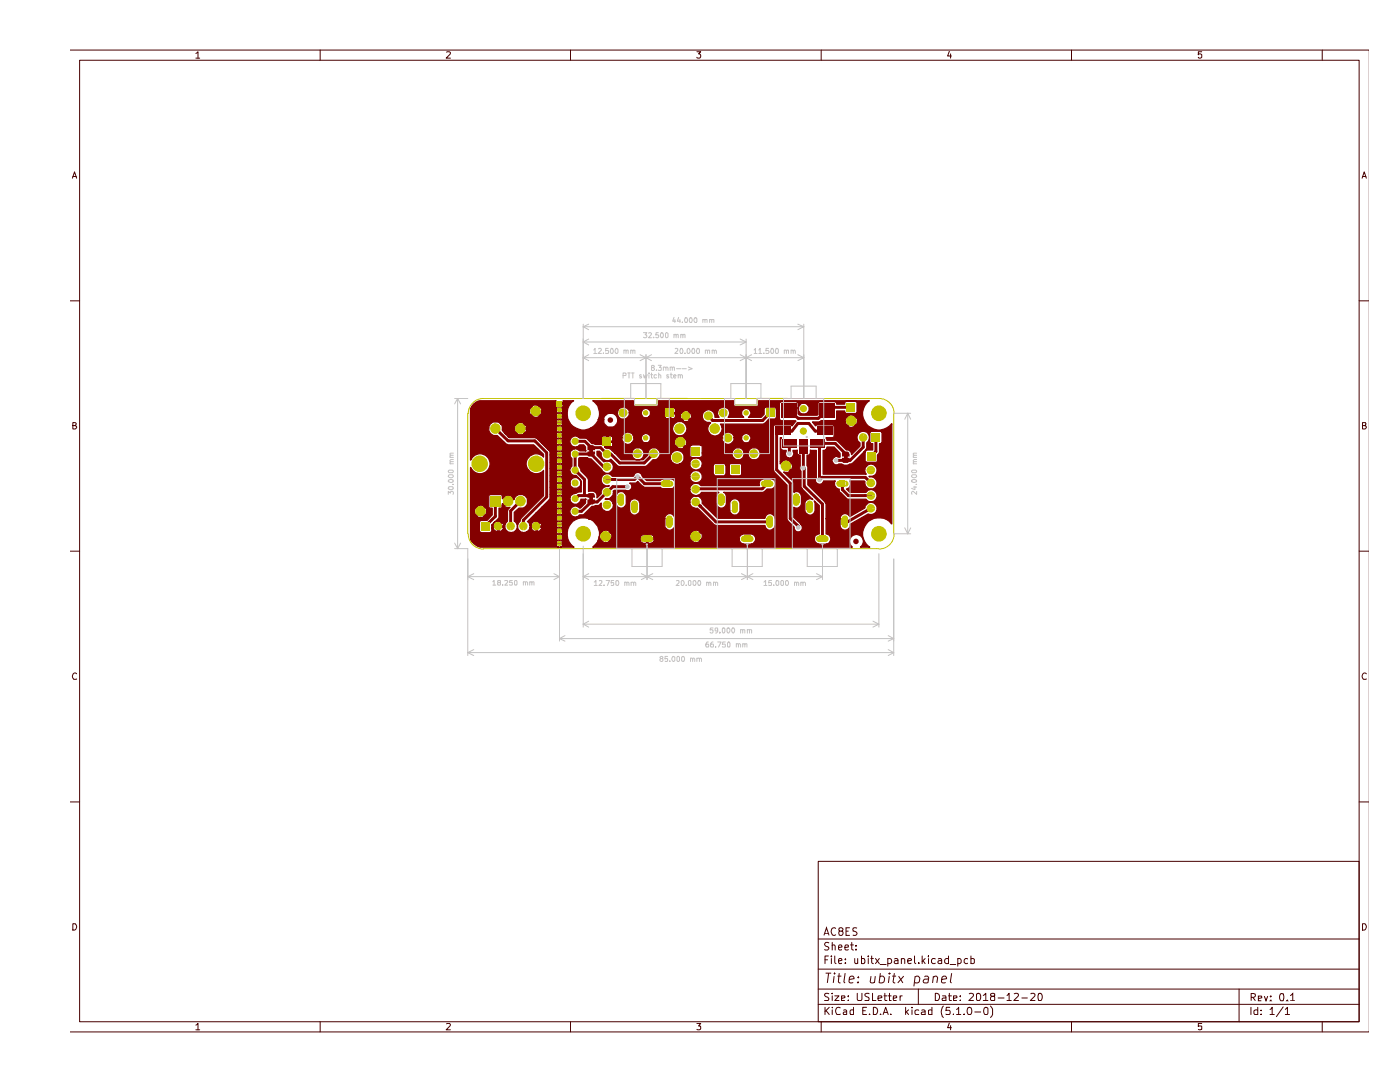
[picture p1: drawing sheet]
<svg xmlns="http://www.w3.org/2000/svg" width="279mm" height="216mm" viewBox="0 0 279 216" stroke-linecap="round" stroke-linejoin="round" font-family="sans-serif">
<g fill="none" stroke="#480000" stroke-width=".2">
<path d="M14.1 10h259M15.9 12h255.3v191.9h-255.3zM39.1 10.7l.4-.4v1.3M39.1 11.6h.7M63.9 10v2M89.1 10.4l.6-.1 .2 .4-.9 .9h.9M113.8 10v2M139.1 10.3h.7l-.4 .5h.4v.2v.5l-.6 .1-.1-.2M163.9 10v2M189.5 10.2l-.4 1h.8M189.7 10.8v.8M213.8 10v2"/>
<path d="M239.8 10.3h-.6v.6l.1-.1 .5 .1-.1 .6-.4 .1-.1-.2M263.9 10v2M14.4 35.6l.5-1.3 .4 1.3M14.5 35.2h.7M271.8 35.6l.5-1.3 .4 1.3M271.9 35.2h.7M14.1 60h1.8M271.2 60h1.9M14.5 84.9h.5l.2-.4-.2-.2h-.5v1.3h.5l.3-.4-.3-.3M271.9 84.9l.6-.1v-.5h-.6v1.3h.5l.3-.4-.4-.3M14.1 110h1.8M271.2 110h1.9"/>
<path d="M15.3 134.5a.58 .58 0 0 0-.8 .1 .58 .58 0 0 0 .1 .8l.1 .2 .6-.1M272.7 134.5a.58 .58 0 0 0-.8 .1 .58 .58 0 0 0 .1 .8l.1 .2 .6-.1M14.1 160h1.8M163.3 171.9h107.9v32h-107.9zM271.2 160h1.9M14.5 184.3h.5a.72 .72 0 0 1 .3 .8 .72 .72 0 0 1-.8 .5zM163.3 197.4h107.9M163.3 193.4h107.9M163.3 187.4h107.9M164.4 186.6l.5-1.5 .6 1.5M164.6 186.2h.7M164.6 191.5h.6"/>
<path d="M164.8 194.2h1.1M165.3 190.8h-.7v1.5M165.4 194.2l-.3 1.9M165.4 198.3h-.8v.3l.6 .4 .2 .4-.2 .2h-.6M165.4 188.1l-.6-.1-.2 .4 .2 .4 .5 .2 .1 .3-.2 .3-.6-.1M165.9 190.8v.1M165.9 191.3v1M166.1 198.2v.1M166.1 188.7l.2-.1h.3l.1 1M166.1 188v1.6M166.1 198.7v.9M166.5 194.8l-.2 1.3"/>
<path d="M166.6 194.2v.2M166.6 198.7h.8l-.8 .9h.8M166.6 190.8v1.2l.2 .3M166.8 185.3l-.2-.2a.77 .77 0 0 0-.7 .8 .77 .77 0 0 0 .7 .7l.2-.1M167.1 194.8h.8M167.4 191.8l.6-.2-.1-.3h-.5v.7l.1 .3 .5-.1M167.4 189.1l.6-.1-.1-.4h-.5v.8l.1 .2 .5-.1M167.5 194.2l-.2 1.7 .1 .1 .3 .1M167.7 185.8l-.2-.1-.1-.3 .3-.3h.3l.2 .3v.2l-.2 .2h-.5l-.1 .3 .1 .5h.5a.46 .46 0 0 0 .3-.4 .46 .46 0 0 0-.3-.4M168 199.2l.6-.1-.1-.4h-.5v.9h.5M168.6 189.1l.7-.1v-.4h-.5l-.2 .2v.6l.2 .2 .5-.1M168.7 194.2l-.3 1.7 .3 .2"/>
<path d="M168.7 192.1v.2M168.7 191.3v.2M168.8 185.8h.5M169.3 199.6h.1M169.3 198.7v.2M169.4 195.5l1-.2-.2-.5-.6 .1-.2 1 .3 .2 .6-.1M169.6 185.1h-.8v1.5h.8M169.7 188.6h.6M170 188v1.4l.3 .2M170.6 191.3l.1 .9 .3 .1 .2-.2M170.8 189.4v.2M170.8 188.6v.2"/>
<path d="M171 185.2h-.7v.6l.6 .2 .1 .3-.3 .3h-.5M171.1 198.2v1.2l.2 .2h.6l.1-1.4M171.2 191.3v1M171.2 196v.1M171.3 194.9v.2M171.9 191.3h.5l.2 .3-.1 .6h-.6M171.9 190.8v1.5M173.3 190.8v.1M173.3 191.3v1M173.5 198.3h-.8l-.1 .3 .2 .2a.6 .6 0 0 1 .6 .8h-.8M173.8 191.3h.5M173.8 194.8v1.2l.5 .1 .2-.1"/>
<path d="M174 190.8v1.2l.3 .3M174.1 198.2v1.4h.7M174.7 194.8l-.2 1.3M174.7 191.3l.8 1M175.2 199.2l.8-.1-.1-.4h-.6l-.1 .2 .1 .7h.6M175.5 191.3l-.8 1M175.6 194.9l.2-.1h.4l.3 .4v.6a.72 .72 0 0 1-1.1 .2M175.7 192.4h1.1M175.7 194.2l-.3 1.9M176.4 198.7h.6M176.6 198.2v1.3l.1 .1h.3M177.2 191.3h.6l.1 .3v.4a.52 .52 0 0 1-.7 .2"/>
<path d="M177.2 191.3v1.5M177.3 198.7h.6M177.5 194.8l-.2 1.3M177.5 198.2v1.4h.4M177.6 194.2l-.2 .1h.2v-.1l-.1 .2M178.1 194.8h.7M178.3 199.2l.7-.1-.1-.4h-.5l-.1 .2 .1 .7h.5M178.5 194.2l-.3 1.7 .1 .1 .4 .1M178.5 191.3h.6l.1 1M179.2 191.6l-.5 .1-.3 .2 .3 .4 .5-.1M179.3 194.8l.9 1.3M179.6 198.7v.9"/>
<path d="M179.9 191.4l.1-.1a.36 .36 0 0 1 .6 .2v.8M179.9 191.3v1M180.1 198.7h-.3l-.2 .3M180.4 194.8l-1.2 1.3M181.2 191.8l.7-.2-.1-.3h-.4l-.2 .2v.7h.6M182.5 190.8v1.2l.3 .3M182.6 194.9l.6-.1 .4 .4-.3 .8h-.7M182.6 194.8l-.2 2M183.3 197.4v3M183.4 192.1v.2M184 190.8v1.5M184.2 191.7l.4 .6"/>
<path d="M184.5 194.9l.2-.1h.4l.2 .1-.1 1.2M184.6 191.3l-.6 .6M185.3 195.3l-.7 .1-.4 .3 .1 .3 .2 .1 .7-.1M185.3 190.8v.1M185.3 191.3v1M186.3 195l.3-.2 .4 .1v1.2M186.3 194.8l-.2 1.3M186.7 198.2a.78 .78 0 0 1 .8 .5 .78 .78 0 0 1-.3 .9h-.5zM186.7 191.3h-.5l-.3 .3v.4l.3 .3 .5-.1M187.3 191.3h.5l.1 1M187.9 195.5l1-.2-.2-.5-.6 .1-.2 1 .2 .2 .6-.1M187.9 191.6l-.5 .1-.2 .2 .2 .4 .5-.1"/>
<path d="M188.1 198.7h.6l.1 .2v.7h-.7v-.4l.7-.1M189.3 191.3h-.6l-.2 .3v.4a.52 .52 0 0 0 .8 .2M189.3 198.7h.6M189.3 190.8v1.5M189.5 198.2v1.3v.1h.4M189.6 192.4h1.1M189.9 194.2l-.2 1.7 .2 .2M190.3 199.2l.7-.1-.1-.4h-.6v.9h.6M191.1 191.3h.5l.2 .3v.4l-.2 .3-.5-.1M191.1 191.3v1.5M191.7 199.6h.1M191.7 198.7v.2"/>
<path d="M193.1 191.3h-.4l-.3 .3v.4l.3 .3 .4-.1M193.4 198.3h.8l.1 .3-.9 1h.9M193.8 191.3h.4l.3 .1v.7l-.3 .2-.4-.1M193.8 190.8v1.5M195 198.3l.3-.1a.88 .88 0 0 1 .2 1.4h-.5l-.1-.2zM196.2 198.6l.5-.4v1.4M196.2 199.6h1M198 198.8l-.3-.3 .1-.2h.7v.4l-.5 .1-.3 .3 .1 .5h.7v-.6l-.2-.2M199.2 199.1h1.2M201 198.6l.4-.4v1.4M201 199.6h.8M202.4 198.3l.6-.1 .2 .1 .1 .3-1 1h1"/>
<path d="M203.9 199.1h1.1M205.7 198.3l.6-.1 .2 .1 .1 .3-1 1h1M207.2 198.3l.5-.1a.96 .96 0 0 1 0 1.4h-.5zM247.3 197.4v6.5M249.7 199l.7-.1 .1-.1v-.5l-.8-.1v1.5M250 199l.5 .7M251.1 199.3l.7-.2-.1-.3h-.6v.9h.6M252.3 198.8l.4 .9 .3-.9M253.6 199.6v.1M253.6 198.8v.1M255.5 198.3h.6l.1 .9-.2 .5h-.4l-.1-.3-.1-.6zM256.9 199.6v.1"/>
<path d="M257.5 198.7l.5-.5v1.5M257.5 199.7h.9M271.9 184.3h.5a.72 .72 0 0 1 .2 .8 .72 .72 0 0 1-.7 .5zM14.1 205.9h259M39.1 204.6l.4-.4v1.3M39.1 205.5h.7M63.9 203.9v2M89.1 204.3l.6-.1 .2 .4-.9 .9h.9M113.8 203.9v2M139.1 204.2h.7l-.4 .5h.4v.2v.5h-.7M163.3 200.4h107.9M163.9 203.9v2"/>
<path d="M164.6 201v1.4M164.8 201.6l.7 .8M165.5 201l-.9 .8M166.1 201v.1M166.1 201.5v.9M167.7 201.1a.67 .67 0 0 0-.9 .1 .67 .67 0 0 0 0 .9l.2 .3h.7M168.4 201.6l.4-.1 .2 .2v.7h-.6l-.1-.3 .7-.3M170.3 201v1.4h-.6v-.8h.6M172.2 201.7h.5M172.9 201h-.7v1.4h.7M173.5 202.4h.1M174.3 201a.78 .78 0 0 1 .8 .5 .78 .78 0 0 1-.3 .9h-.5z"/>
<path d="M175.7 202.4h.1M176.2 202.4l.6-1.4 .5 1.4M176.4 202h.7M177.8 202.4h.1M180.7 201v1.4M180.9 201.9l.4 .5M181.3 201.5l-.6 .5M182 201v.1M182 201.5v.9M183.4 201.6l-.5-.1-.3 .3v.4l.2 .2h.6M184 201.6l.4-.1 .2 .2v.7h-.6v-.4l.6-.2M186 201v1.4h-.6l-.1-.8h.7"/>
<path d="M188.3 200.7a1.74 1.74 0 0 0 0 2.3M189.5 204.1l-.4 1h.8M189.5 201h-.6l-.1 .7 .7-.1 .1 .2-.1 .6h-.7M189.7 204.6v.9M190.3 202.4h.1M190.9 201.4l.4-.4v1.4M190.9 202.4h.8M192.4 202.4h.1M193.2 201.1l.2-.1a.79 .79 0 0 1 .6 .6 .79 .79 0 0 1-.3 .8h-.4l-.2-.2-.1-.6zM194.5 201.9h1.2M196.5 201.1l.3-.1 .4 .3v.9l-.2 .2h-.4l-.2-.2-.1-.6zM197.7 200.7l.4 .7v1l-.4 .6"/>
<path d="M213.8 203.9v2M239.8 204.2h-.6v.6h.6v.6h-.6M249.7 201v1.4M251 201v1.4h-.6l-.2-.2 .1-.6h.7M251.7 202.4h.1M251.7 201.6v.1M253.5 201.4l.4-.4v1.4M253.5 202.4h.8M256.1 200.9l-1.4 2M256.5 201.4l.4-.4v1.4M256.5 202.4h.9M263.9 203.9v2"/>
</g>
<path d="M172.3 89.2l-2.7 2.7h-.9M172.7 95.2l-8.7 .1" fill="none" stroke="#840000" stroke-width=".59"/>
<path d="M168.5 91.1h.6v.5h-.6z" fill="#840000"/>
<path d="M168.5 91.1h.6v.5h-.6z" fill="none" stroke="#840000" stroke-width=".2"/>
<path d="M165.1 82v.3M165.1 82l-1.8 1.5M166.8 91.9h1.9M168.1 96.5v1.2l1.2 1.2h4.5M168.8 90.6l-2.1-2.1h-3.6l.4 .4v6.9l.5-.5M169.8 81.3h-4l-.7 .7M172.3 87.3v1.9M172.7 95.2l1.1 1.2M174.8 87.3v2.8l-.9 .9M173.8 101.4l-4.7 2.7h-.5" fill="none" stroke="#840000" stroke-width=".59"/>
<circle cx="165.1" cy="82" r=".3" fill="#840000"/>
<path d="M114.8 88.1h1.9l1.3 1.2" fill="none" stroke="#840000" stroke-width=".59"/>
<circle cx="114.8" cy="90.6" r=".3" fill="#840000"/>
<path d="M98.9 85.5l2.5 2.5h5.3l2.4 2.3v8.8l-4.6 4.7v1.2M98.9 100v3l-2.1 2M103.9 85.5h1.6l4.5 4.5v12l-3 3M103.9 100l-2 1.9v3.1M118 89.3h1.9l1.2 1.3h.8l1.8 1.8M121.1 93.1h-.6l-2.5-2.5h-3.2v3.2l1.8 1.9M121.1 95.7h5.5M121.1 98.2h.4M121.1 98.2l-1.9 2h-1.2M125.2 97.1h-2.9l-1.2 1.1M101.1 100.2l.3-.2-1 .9v3.1l-1 1M120.9 107l.5 .5h7.7" fill="none" stroke="#840000" stroke-width=".59"/>
<path d="M117.7 89.8h.6v.5h-.6z" fill="#840000"/>
<path d="M117.7 89.8h.6v.5h-.6z" fill="none" stroke="#840000" stroke-width=".2"/>
<path d="M116.6 95.7v3.2M118 98.9h-2.5l-.7 .6M118 100.2l-2 1.8h-1.2" fill="none" stroke="#840000" stroke-width=".59"/>
<path d="M117.7 99.3h.6v.5h-.6z" fill="#840000"/>
<path d="M117.7 99.3h.6v.5h-.6z" fill="none" stroke="#840000" stroke-width=".2"/>
<path d="M126.6 95.7l.6-.6 1.5 1.4h4.5l-.2 .1M130.4 90.5l-1.8 1.9h-4.9M141.4 83l.8 .9M155 86.5v7.2M155.6 86h2.4M157.5 88.5v2M160.3 89v4.4M138.8 100.2l1 .8" fill="none" stroke="#840000" stroke-width=".59"/>
<circle cx="139.8" cy="101" r=".3" fill="#840000"/>
<path d="M153.1 96.5l-1 1-13.3 .1M155 93.7l2.7 2.7v7.1M157.4 82h.1l1.8 1.5h4M158 86l1.2-1.5h2.2l1.3 1.5h1.9M139.8 101l3.1 3.1h10.7" fill="none" stroke="#840000" stroke-width=".59"/>
<path d="M94.5 80.6l.8-.5 .5-.1h15.1v.4h1.5v-.4h2.1a3.2 3.2 0 0 0-.8 4.3 3.2 3.2 0 0 0 4.3 1.1h16.2v.2a1.45 1.45 0 0 0 2.2 1.1 1.45 1.45 0 0 0 0-2.4 1.45 1.45 0 0 0-2.2 1.1h-16.2l.9-.8 .5-.9h1.1l.1 .8a1.48 1.48 0 0 0 2.2 .5l.3-.5 .2-.6h12.9l.1 .1a1.07 1.07 0 0 0 1.3-.1l-.7-.7-.7 .7h-12.9v-.2a1.4 1.4 0 0 0-1.4-1.3 1.4 1.4 0 0 0-1.4 1.3h-1.1l.2-1.4h3.6l.3 .9 .3 .3a1.26 1.26 0 0 0 1.8-.7v-.5h2.3l.4 .9 .3 .2 4.1-.1 .2 .2h.6l.1-.9h.3v.9h.6l.2-.1 .1-.3h1l.1 .5 .2 .1 .7-.7h.3l.7 .7 .2-.8h2.1v.3a1.51 1.51 0 0 0 1.7 1.2 1.44 1.44 0 0 0 .4 2.5 1.44 1.44 0 0 0 1.8-1.8h10.4v8.8l2.7 2.9v6.9l1.4 1.5v.3a.83 .83 0 0 0 .8 .7 .83 .83 0 0 0 .8-.7v-.5l-.2-.4-1.5-1.3v-2.1l.4 .2a1.02 1.02 0 0 0 1.1-.9v-1.7a.92 .92 0 0 0-1.5-.5l-.1-2.2-1.9-1.9 .8 .1 .5-.4-1-.9h.4l.7 .8 .2-.1a1.16 1.16 0 0 0-.2-1.4l-.7 .7h-.4l-.7-.7-.3 .3v-.4h.4l.8 .6 .8-.6-.6-.4h-.5l-.5 .4h-.4v-4.9h.3l-.2 .3v1.9l.4 .4h.7a.95 .95 0 0 0-.1 1 .95 .95 0 0 0 .9 .5 1.01 1.01 0 0 0 .6-1.5l.8-.1v.8l.2 .2h.4l-.1 2.8 .3 .4v3.2l.2 .4 2.1 2.1a1.05 1.05 0 0 0-1.6 .6v1.7l.2 .3a1 1 0 0 0 1 .5 1 1 0 0 0 .9-.8v-1.7l-.2-.4 1 1v5.7a1.02 1.02 0 0 0-1 1 1.02 1.02 0 0 0 1 1l1.4-.1a.98 .98 0 0 0 .9-1 .98 .98 0 0 0-.9-.9v-3.1h2.8v1.7a1.03 1.03 0 0 0 1.3 .5 1.03 1.03 0 0 0 .7-1.1l3.6-2a1.24 1.24 0 0 0 1.7-1.2 1.24 1.24 0 0 0-1.7-1.1l-.7 .7v.4l-3 1.7a1.02 1.02 0 0 0-1.1-.6 1.02 1.02 0 0 0-.8 1h-2.8l-.1-3.1-3.6-3.7v-3.5l-.1-.3v-2.1h.5l.1-.3v-.7l1.2 .1v5.5l-.2 .1a.9 .9 0 0 0 .4 1 .9 .9 0 0 0 1 0l.3-.5h2.3l-.1 .1a1.29 1.29 0 0 0 .7 1.5h.2l.1 .6 1.3 1.3 3.9 .1a1.22 1.22 0 0 0 1.8 .2 1.22 1.22 0 0 0 0-1.8 1.22 1.22 0 0 0-1.8 .3h-3.2l-.7-.7a1.05 1.05 0 0 0 .7-1.6h2.9l.1 .1a1.22 1.22 0 0 0 1.2 1.5 1.22 1.22 0 0 0 1.3-1.3 1.22 1.22 0 0 0-1.5-1.1l-.2-.2h.7a1.25 1.25 0 0 0 .9-1.6 1.25 1.25 0 0 0-1.7-.7l-.7 .6v1l.3 .3h-8.6v-4.7l.6-.1 .1-.6h1.5l1.2 1.3v.7l-.7-.1a.88 .88 0 0 0-.9 .7 .88 .88 0 0 0 .5 1l1.4-.2 .4 .2h.8l.4-.2h.3l2.5-2.4h.2v1.8l.2 .2h2.1l.2-.1v-1.3l.4-.5v-1.8h.3l.2-.2v-2.2h-2.3l-.1 2.2 .2 .2h.4v1.3h-1.2l-.4 .4h-.2l.6-.7v-1.2a1.26 1.26 0 0 0 .3-1.8 1.26 1.26 0 0 0-1.9 0 1.26 1.26 0 0 0 .2 1.8v.7l-1.7 1.7v-.3l-.2-.4-.8-.2-2-2h-1.9l-.1-.5h1.3l.3-.1v-2.2h2.7l.1 .1a1.16 1.16 0 0 0 1.3-.1l-.7-.8-.7 .8h-2.7l-.2-.2h-3.4l-.2 .2-.5-.8 6.5-.1 .3 .7 .8-.8h.3l.7 .8 .3-.6v-.5l-.3-.4-.7 .7h-.3l-.8-.7-.2 .3-.1 .5h-5l.2-.2h2.8l.3-.2v-.6h2.2l.7 .8 .7-.8-.3-.3h-.7l-.4 .3h-2.2v-1.1h1.6v.3l.2 .2h2.1l.1-.2v-2l-.2-.2h-1.9l-.3 .2v.3h-1.6v-.2l-.3-.3h-3.2l-.2 .2v2.5h-.2h-3.5l-.3-.2v-1.2l.1 .4a1.1 1.1 0 0 0 1.6 .6 1.1 1.1 0 0 0 0-1.8 1.1 1.1 0 0 0-1.6 .6l-.1 .2v-1l-.3-.3h-3.2l-.3 .3 .1 3.5 3.2 .1-.7 1-.2-.2h-3.4l-.1 .3h-10.4l-.2-.5h8.5l.5-.2 .6-.8h1.4l.2-.3v-1.7l-.3-.4-2.1 .1-.1 1.4-.6 .6h-2.5l.5-.8a1.06 1.06 0 0 0-1.5-.9 1.01 1.01 0 0 0 0 1.7h-3.1l.1-.1a1.22 1.22 0 0 0-.2-1.7 1.22 1.22 0 0 0-1.7 .1 1.22 1.22 0 0 0 0 1.7h-.8v-.4a1.27 1.27 0 0 0-1.3-1.2 1.27 1.27 0 0 0-1.3 1.2h-2.1l-.1-.4-.1-.1-.7 .6h-.3l-.7-.6-.3 .3v.4h-1v-.5h-2.1v.7h-3.3a1.01 1.01 0 0 0 0-1.7h3.3v.7h.9v-.9h.3v.9h2.3l.7 .5 .7-.5-.6-.4-.7 .2-.1 .2h-1.4v-.7l-.2-.2h-1.8l-.1 .2-3.9-.1-.6 .3-.3 .5h-2.3v-.2a1.21 1.21 0 0 0-1.3-.9 1.21 1.21 0 0 0-1.1 1.1h-3.6a2.65 2.65 0 0 0-1.3-2.3h8.1l.1 1.1h4.7l.2-.2v-.9h15v.9l.2 .2h4.7l.1-1.1h22.1l-.2 .1a3.3 3.3 0 0 0-.1 4.8 3.3 3.3 0 0 0 4.8-.4l-.1 20a3.2 3.2 0 0 0-4.9-.1 3.2 3.2 0 0 0 .6 4.8h-1.9l.3-.3a1.4 1.4 0 0 0-.2-2 1.4 1.4 0 0 0-2 .3 1.4 1.4 0 0 0 .3 2h-51.8l1-1.2h.9l.3 .2h.8l.4-.2-.8-.8-.7 .8h-.9l.3-.9 .4 .6 .7-.6h.4l.7 .6h.2l.1-.4h5.6l.3 .1v.3h-.2l-.1 .1 .7 .6h.6v-.2h.3v.2h.6l.7-.4h7.6l.3 .2h.7l.4-.2-.7-.8-.7 .8h-7.6v-.3h-.3v-.3h.3v-.3h7.1l.1 .5 .2 .1 .7-.6h.4l.7 .6 .3-.1h7.4l.4 .8 .6 .2 1.5-.1a.98 .98 0 0 0 .8-1 .98 .98 0 0 0-.8-.9h-1.8a.89 .89 0 0 0-.7 1h-7.4v-.2a.92 .92 0 0 0-.1-1l-.2-.1-.7 .8h-.4l-.7-.8-.1 .1-.2 .7h-7.1l-.5-.4h-.8v.2h-.3v-.2h-.8l-.5 .6h-5.6l-.1-.9-.2-.1-.7 .8h-.4l-.7-.8-.2 .1-.2 .7v-1h.6l.7 .8 .8-.8h16.5l.7 .8 .7-.8-.1-.1a1.05 1.05 0 0 0-1.3 .1h-16.5l-.2-.1a1.02 1.02 0 0 0-1.3 .1h-.6l-.1-.5a2.84 2.84 0 0 0-2.1-2.1h15.3v1.7l.7 .6h.5l.7-.6v-2a1 1 0 0 0-1.1-.7 1 1 0 0 0-.8 1l-15.3-.1a3.2 3.2 0 0 0-3.9 1.7 3.2 3.2 0 0 0 1.1 4.1h-2.8l.6-.4-.1-.2h-1.3v.2l.5 .4h-15.6l-1-.4-.7-.7-.3-.4v-.2h17.1l.3 .3-.3 .5h.5v-1h.3v1l.6-.1-.4-.4 .4-.3-.1-.2h-1.3v.2h-17.1v-3.3h1.8v1.8l.3 .3h1.8l.3-.3v-.6h.3a.89 .89 0 0 0 .9 .6v-.8h.3v.8l.6-.1 .3-.5-.1-.2h-2v.2h-.3v-.6h.3v.1h.9v-.9h.3v.9h.8v-.4l-.4-.4a1.16 1.16 0 0 0-1.4 .3l-.2 .4h-.3l1.5-1.5v-1.9h.5l.2-.4h.4l.1 .1 .5 .2 .5-.1-.5 .6v2.2l-.4 .4a1.24 1.24 0 0 0 .4 1.7 1.24 1.24 0 0 0 1.7-.4 1.24 1.24 0 0 0-.4-1.7v-1.8l1-.8a1.33 1.33 0 0 0 1.7-.9v-.9l-.5-.7a1.53 1.53 0 0 0-2.3 .7l-.2-.3-1.6 1.7h-.4v-.5l.2 .3 .7-.8-.7-.7-.2 .2v-.4h.4l.7 .8 .7-.8-.1-.2-.9-.1-.3 .1-.1 .2h-.4l-.2-.4-2.5 .1v2.4l.1 .2h.5v1.3l-1 1.1h-1.3l-.2 .4h-1.8v-1.2h1.3l.3 .3h.7l.4-.3-.7-.8-.7 .8h-1.3v-.8h.8l.1 .5h.2l.7-.6h.4l.7 .6 .2-.3a.92 .92 0 0 0 0-1l-.2-.1-.7 .8h-.4l-.7-.8-.2 .1-.1 .8h-.8v-1.1h1.3l.7 .8 .7-.8-.5-.3-.8 .2-.1 .1h-1.3v-7.8l.3 .5a2.01 2.01 0 0 0 3.1 0 2.01 2.01 0 0 0-.5-3 2.01 2.01 0 0 0-2.9 1v-6.4h3.7a1.37 1.37 0 0 0 1.6 1.5l1.8 1.7 .4 .2h5.1l2 1.8v.6a1.99 1.99 0 0 0-3.4 .9 1.99 1.99 0 0 0 2.5 2.3l.7-.3 .2-.2v5l-4.5 4.5-.2 .6-.3 .4a1.21 1.21 0 0 0 0 1.3 1.21 1.21 0 0 0 1.2 .5h6.3l.3 .4-.3 .5h.5v-1.1h.3v1.1l.6-.1-.4-.4 .4-.4-.1-.2h-1.3v.2h-6l.6-.5 .2-.3h.2l.4 .5 .5 .1v-.8h.3v.8l.6-.1 .3-.5-.1-.2h-2v.2h-.2v-.6h.2v.1h.9v-.9h.3v.9h3.8l.3 .4-.3 .5h.5v-1h.3v1l.6-.1-.4-.4 .4-.4-.1-.1h-1.3v.1h-3v-.4a1.14 1.14 0 0 0-1.9 0l-.1 .3h-.2l-.2-.4-.3-.3 .4-.4h5.3l.3 .3-.3 .5h.5v-1h.3v1h.5l.1-.1-.4-.4 .4-.3-.1-.2h-1.3v.2h-5.3l1.2-1.3h4.1l.3 .3-.3 .6h.5v-1.1h.3v1.1l.6-.1-.4-.5 .4-.3-.1-.2h-1.3v.2h-4.1l1.3-1.3h2.8l.3 .4-.3 .5h.5v-1h.3v1l.6-.1-.4-.4 .4-.4-.1-.1h-1.3v.1h-2.8l1.3-1.2h1.5l.3 .3-.3 .5h.5v-1h.3v1l.6-.1-.4-.4 .4-.3-.1-.2-2.8 .2 .3-.5v-.8h1.2l.3 .3-.3 .5h.5v-1h.3v1h.6l-.4-.5 .4-.3-.1-.2-2.5 .2v-1.3h1.2l.3 .4-.3 .5h.5v-1h.3v1l.6-.1-.4-.4 .4-.4-.1-.1-2.5 .1v-1.2h1.2l.3 .3-.3 .5h.5v-1h.3v1l.6-.1-.4-.4h1.7l.2 .6 .5 .4a1.54 1.54 0 0 0 1.4-.4 1.11 1.11 0 0 0-.7-1.7 1.11 1.11 0 0 0-1.4 1.1h-1.6l.3-.3-.1-.2-2.5 .2v-1.3h1.2l.3 .3-.3 .5h.5v-1h.3v1l.6-.1-.4-.4 .4-.3-.1-.2-2.5 .2v-1.3h1.2l.3 .4-.3 .5h.5v-1.1h.3v1.1l.6-.1-.4-.4 .4-.4-.1-.2-2.5 .2v-1.3h1.2l.3 .4-.3 .5h.5v-1h.3v1l.6-.1-.4-.4 .4-.4-.1-.1-2.5 .1v-1.2h1.2l.3 .3-.3 .5h.5v-1h.3v1h.5l.1-.1-.4-.4 .4-.3-.1-.2-2.5 .2v-.4h3.9l.2 .6 .2 .3v1.5a1.06 1.06 0 0 0-.2 1.3 1.06 1.06 0 0 0 1.1 .6l1 1.1v2.2h-.6l-.6 .2a1.08 1.08 0 0 0-1 1.1 1.08 1.08 0 0 0 1 1.1 1.08 1.08 0 0 0 1.1-1h1v.8l-1.1 1-.3-.2a1.09 1.09 0 0 0-1.5 .2 1.09 1.09 0 0 0 .1 1.5 1.09 1.09 0 0 0 1.6-.2h.8l1.6-1.7 1.5-.2 .4-.4v.6a1.21 1.21 0 0 0 1.8 .8h3.9v.2a1 1 0 0 0 .8 .8 1 1 0 0 0 1-.5l.2-.3-.1-1.8h10.1a1.17 1.17 0 0 0 1.4 1.2l3.4 3.3 .3 .2h9.9a1.02 1.02 0 0 0 1 .9 1.02 1.02 0 0 0 1-.9l-.1-1.6a.98 .98 0 0 0-1-.8 .98 .98 0 0 0-.9 .9h-9.5l-1.6-1.6h4v.2a1.03 1.03 0 0 0 1.1 .8 1.03 1.03 0 0 0 1-.8v-1.7l-.2-.4a1.05 1.05 0 0 0-1-.4 1.05 1.05 0 0 0-.9 .8v1.5h-4l-1.5-1.3a1.24 1.24 0 0 0-1-1.6 1.24 1.24 0 0 0-1.4 1.3l-10.1-.1a1.04 1.04 0 0 0-1-.6 1.04 1.04 0 0 0-.9 .8v1.5h-3.8l.5-.5v-.8h.6a1.02 1.02 0 0 0 .9 .9 1.02 1.02 0 0 0 1.1-.9l-.1-1.7a1 1 0 0 0-1-.7 1 1 0 0 0-.9 .8v1.6h-.6l-.2-.4a1.34 1.34 0 0 0-1.5-.5l.2-.1a1.25 1.25 0 0 0 1.5-1.5l.2-.2 2.9 .1 .4-.2h11.8a1.23 1.23 0 0 0 .9 1.1 1.23 1.23 0 0 0 1.4-.5h3.4l-.3 .2-.2 .4 .1 1.9a1.02 1.02 0 0 0 1.1 .6 1.02 1.02 0 0 0 .9-.9v-1.6l-.2-.4-.3-.2h7.7l.9-.7h.9l.4-.2a1.05 1.05 0 0 0 .4-1 1.05 1.05 0 0 0-.8-.9h-1.7l-.5 .3-.2 .3v.8h-11.7l-.3-.3a1.27 1.27 0 0 0-1.9 1.1h-11.8l.2-.3v-.5l-.4-.5h1.2l.4-.3 1.3 1.1h3.2l.5 .4h1.7a1.03 1.03 0 0 0 .8-1 1.03 1.03 0 0 0-.8-1.1h-1.7l-.5 .4h-2.8l-.7-.8h9.4v.3a1.25 1.25 0 0 0 1.9 .8 1.25 1.25 0 0 0 0-2.1 1.25 1.25 0 0 0-1.9 .8v.2h-9.4l-.4-.6-.4-.2h-.5l-.7 .7h-4.1a1.23 1.23 0 0 0-1.6-.3 1.23 1.23 0 0 0-.5 1.6 1.23 1.23 0 0 0 1.5 .6l-.2 .2h-.5a1.19 1.19 0 0 0-.9 1.4l-.9 .9v-.7l-.3-.5-.3-.2-1.1 .1v-2.4l-.2-.5-1.3-1.3v-.2l-.4-.7v-1.5l.2-.2h1.5l.2 .2 .6 .1 2.2 2.3a1.25 1.25 0 0 0 1.7 .3 1.25 1.25 0 0 0 .3-1.7 1.25 1.25 0 0 0-1.7-.3l-1.4-1.4v-.8h.5l.4 .4a1.25 1.25 0 0 0 .5 1.3 1.25 1.25 0 0 0 1.4 0l1.6 1.4h5.4l1.4-1.4h.8l.5-.6h2.2v.6a1.37 1.37 0 0 0 1.8 .9h2.1v.2a1.25 1.25 0 0 0 1.2 1.1 1.25 1.25 0 0 0 1.2-1.1h2.2v1.7l.4 .5 2-.1 .2-.4v-1.7h.7v1.9l.1 .2 2 .1 .3-.3v-2l-.2-.2h-2.1l-.1 .3h-.7l-.2-.3h-2.2l-.2 .3h-2.2v-.5a1.24 1.24 0 0 0-1.3-1 1.24 1.24 0 0 0-1.1 1.3h-2l.1-.1a1.39 1.39 0 0 0 .1-2.4 1.39 1.39 0 0 0-2.1 1h-2.2l.2-.5a1.24 1.24 0 0 0-1.4-1.3 1.24 1.24 0 0 0-1.1 1.5l-.9 .9h-4.4l-1.3-1.3h3.4l.2 .9 .6 .4a1.29 1.29 0 0 0 1.4-.4 1.31 1.31 0 0 0-.6-1.9 1.29 1.29 0 0 0-1.4 .4l-.2 .6h-3.4l-.4-.4a1.31 1.31 0 0 0-1.4-.5l-.2-.3h14.4a1 1 0 0 0 1.5 0h1.1v1.9l.3 .2h1.8l.3-.2v-.7h6a1.23 1.23 0 0 0 .8 1.3 1.23 1.23 0 0 0 1.5-.6l.1-.7h.8v.2a1.24 1.24 0 0 0 .8 1.1 1.29 1.29 0 0 0 1.4-.4 1.31 1.31 0 0 0-.6-1.9 1.29 1.29 0 0 0-1.4 .4l-.2 .6h-.8a1.24 1.24 0 0 0-1.2-1.1 1.24 1.24 0 0 0-1.2 1.1h-6v-1.4l-.3-.2h-1.8l-.3 .2v.2h-1.2l-.7-.7-.7 .7h-14.4l.4-.1v-.8h.2v.9h.8l.2-.2v-.7h-2.2v.4h-1.3l-.3-.2h-.4l-1-1-1.4-.1-.2-.2h4.6l.1 .8h.9v-.9h.2v.9h.9l.1-.7h1.8v.5a1.26 1.26 0 0 0 1.8 .7l.2-.2h8.4l.2 .6 .2 .1 .8-.7h.3l.8 .7 .1-.1 .2-.6-.2-.6-.1-.1-.8 .7h-.3l-.8-.7-.2 .1-.2 .6h-8.4l.4-.5v-.5h1.4l.4 .9 .3 .1h.6a.95 .95 0 0 0 .6-.9h5.3l.7 .7 .8-.7-.1-.1h7.6v.5a1.23 1.23 0 0 0 1.8 .7l.5-.5 .1-.7h1.5a.97 .97 0 0 0 .6 1h.6l.3-.1 .4-.9a.97 .97 0 0 0-1.3-.7l-.4 .2-.2 .5h-1.5a1.19 1.19 0 0 0-1.2-1.1 1.19 1.19 0 0 0-1.2 1.1h-7.6l-.5-.2h-.5l-.4 .3h-5.3a1.01 1.01 0 0 0-1-.9l-.6 .3-.3 .5h-1.4a1.19 1.19 0 0 0-1.2-1.1 1.19 1.19 0 0 0-1.2 1.1h-1.8l-.2-.3h-1.8l-.2 .2h-4.6a1.09 1.09 0 0 0-1.5 .2 1.09 1.09 0 0 0 .1 1.6 1.09 1.09 0 0 0 1.6-.2h.8l.4 .4v.8l-1.3-.1a1.13 1.13 0 0 0-1.9 .7h-3.9v-.5l-.4-.4h1.6l.3 .3-.3 .6h.5v-1.1h.3v1.1h.5l.1-.1-.4-.5 .4-.3-.1-.2-2.9 .2-1.3-1.3h2.9l.3 .4-.3 .5h.5v-1h.3v1h.5l.1-.1-.4-.4 .4-.4-.1-.1h-1.3v.1h-2.9l-1-1-.2-.1h-5.2l-.3-.1h9.6l.3 .3-.3 .5h.5v-1h.3v1h.5l.1-.1-.4-.4 .4-.3-.1-.2h-1.3v.2h-9.6l-.6-.7h2.3l.4 .2h.7l.5-.2-.8-.8-.8 .8h-2.3l-.5-.6v-.3h2.4l.3 .7 .7-.7h.4l.7 .7 .3-.4h5.9l.3 .3-.3 .5h.5v-1h.3v1h.5h.1l-.4-.5 .4-.3-.1-.2h-1.3v.2h-5.9l.1-.4-.4-.7-.7 .8h-.4l-.7-.8-.3 .3v.5h-2.4v-.5l-.4-.5h3.2l.8 .8 .7-.8h6.4l.3 .4-.3 .5h.5v-1h.3v1h.5l.1-.1-.4-.4 .4-.4-.1-.1h-1.3v.1h-6.4l-.3-.2-.5-.1-.7 .3h-3.2l-.6-.4h-.8l-.7 .4-.2 .8h-3.7v-2h17.1l.3 .3-.3 .5h.5v-1h.3v1l.6-.1-.4-.4 .4-.3-.1-.2h-1.3v.2h-17.1v-.5h12.3a1.01 1.01 0 0 0 1.3 .2l.1-.2-.7-.6-.7 .6h-12.3v-.8h11.8a.52 .52 0 0 0 .3 .7l.7-.7h.4l.7 .7 .2-.1 .1-.6h2.9l.3 .3-.3 .5h.5v-1h.3v1h.5l.1-.1-.4-.4 .4-.3-.1-.2h-1.3v.2h-2.9l-.1-.6-.2-.2-.7 .8h-.4l-.7-.8-.2 .1-.1 .7h-11.8v-.6l.3-.3h12l.7 .6 .7-.6-.1-.1h3.4l.3 .1-.2 .5h.5v-1.1h.3v1.1l.6-.1-.3-.4h.3v-.6h-1.4l-.1 .5h-3.4a1.01 1.01 0 0 0-1.2-.1l-.1 .2h-12z" fill="#840000"/>
<path d="M94.5 80.6l.8-.5 .5-.1h15.1v.4h1.5v-.4h2.1a3.2 3.2 0 0 0-.8 4.3 3.2 3.2 0 0 0 4.3 1.1h16.2v.2a1.45 1.45 0 0 0 2.2 1.1 1.45 1.45 0 0 0 0-2.4 1.45 1.45 0 0 0-2.2 1.1h-16.2l.9-.8 .5-.9h1.1l.1 .8a1.48 1.48 0 0 0 2.2 .5l.3-.5 .2-.6h12.9l.1 .1a1.07 1.07 0 0 0 1.3-.1l-.7-.7-.7 .7h-12.9v-.2a1.4 1.4 0 0 0-1.4-1.3 1.4 1.4 0 0 0-1.4 1.3h-1.1l.2-1.4h3.6l.3 .9 .3 .3a1.26 1.26 0 0 0 1.8-.7v-.5h2.3l.4 .9 .3 .2 4.1-.1 .2 .2h.6l.1-.9h.3v.9h.6l.2-.1 .1-.3h1l.1 .5 .2 .1 .7-.7h.3l.7 .7 .2-.8h2.1v.3a1.51 1.51 0 0 0 1.7 1.2 1.44 1.44 0 0 0 .4 2.5 1.44 1.44 0 0 0 1.8-1.8h10.4v8.8l2.7 2.9v6.9l1.4 1.5v.3a.83 .83 0 0 0 .8 .7 .83 .83 0 0 0 .8-.7v-.5l-.2-.4-1.5-1.3v-2.1l.4 .2a1.02 1.02 0 0 0 1.1-.9v-1.7a.92 .92 0 0 0-1.5-.5v-2.1l-2-2 .8 .1 .5-.4-1-.9h.4l.7 .8 .2-.1a1.16 1.16 0 0 0-.2-1.4l-.7 .7h-.4l-.7-.7-.3 .3v-.4h.4l.8 .6 .8-.6-.6-.4h-.5l-.5 .4h-.4v-4.9h.3l-.2 .3v1.9l.4 .4h.7a.95 .95 0 0 0-.1 1 .95 .95 0 0 0 .9 .5 1.01 1.01 0 0 0 .6-1.5l.8-.1v.8l.2 .2h.4l-.1 2.8 .3 .4v3.2l.2 .4 2.1 2.1a1.05 1.05 0 0 0-1.6 .6v1.7l.2 .3a1 1 0 0 0 1 .5 1 1 0 0 0 .9-.8v-1.7l-.2-.4 1 1v5.7a1.02 1.02 0 0 0-1 1 1.02 1.02 0 0 0 1 1l1.4-.1a.98 .98 0 0 0 .9-1 .98 .98 0 0 0-.9-.9v-3.1h2.8v1.7a1.03 1.03 0 0 0 1.3 .5 1.03 1.03 0 0 0 .7-1.1l3.6-2a1.24 1.24 0 0 0 1.7-1.2 1.24 1.24 0 0 0-1.7-1.1l-.7 .7v.4l-3 1.7a1.02 1.02 0 0 0-1.1-.6 1.02 1.02 0 0 0-.8 1h-2.8l-.1-3.1-3.6-3.7v-3.5l-.1-.3v-2.1h.5l.1-.3v-.7l1.2 .1v5.5l-.2 .1a.9 .9 0 0 0 .4 1 .9 .9 0 0 0 1 0l.3-.5h2.3l-.1 .1a1.29 1.29 0 0 0 .7 1.5h.2l.1 .6 1.3 1.3 3.9 .1a1.22 1.22 0 0 0 1.8 .2 1.22 1.22 0 0 0 0-1.8 1.22 1.22 0 0 0-1.8 .3h-3.2l-.7-.7a1.05 1.05 0 0 0 .7-1.6h2.9l.1 .1a1.22 1.22 0 0 0 1.2 1.5 1.22 1.22 0 0 0 1.3-1.3 1.22 1.22 0 0 0-1.5-1.1l-.2-.2h.7a1.25 1.25 0 0 0 .9-1.6 1.25 1.25 0 0 0-1.7-.7l-.7 .6v1l.3 .3h-8.6v-4.7l.6-.1 .1-.6h1.5l1.2 1.3v.7l-.7-.1a.88 .88 0 0 0-.9 .7 .88 .88 0 0 0 .5 1l1.4-.2 .4 .2h.8l.4-.2h.3l2.5-2.4h.2v1.8l.2 .2h2.1l.2-.1v-1.3l.4-.5v-1.8l.5-.1v-.1v-2.2h-2.3l-.1 2.2 .2 .2h.4v1.3h-1.2l-.4 .4h-.2l.6-.7v-1.2a1.26 1.26 0 0 0 .3-1.8 1.26 1.26 0 0 0-1.9 0 1.26 1.26 0 0 0 .2 1.8v.7l-1.7 1.7v-.3l-.2-.4-.8-.2-2-2h-1.9l-.1-.5h1.3l.3-.1v-2.2h2.7l.1 .1a1.16 1.16 0 0 0 1.3-.1l-.7-.8-.7 .8h-2.7l-.2-.2h-3.4l-.2 .2-.5-.8 6.5-.1 .3 .7 .8-.8h.3l.7 .8 .3-.6v-.5l-.3-.4-.7 .7h-.3l-.8-.7-.2 .3-.1 .5h-5l.2-.2h2.8l.3-.2v-.6h2.2l.7 .8 .7-.8-.3-.3h-.7l-.4 .3h-2.2v-1.1h1.6v.3l.2 .2h2.1l.1-.2v-2l-.2-.2h-1.9l-.3 .2v.3h-1.6v-.2l-.3-.3h-3.2l-.2 .2v2.5h-.2h-3.5l-.3-.2v-1.2l.1 .4a1.1 1.1 0 0 0 1.6 .6 1.1 1.1 0 0 0 0-1.8 1.1 1.1 0 0 0-1.6 .6l-.1 .2v-1l-.3-.3h-3.2l-.3 .3 .1 3.5 3.2 .1-.7 1-.2-.2h-3.4l-.1 .3h-10.4l-.2-.5h8.5l.5-.2 .6-.8h1.4l.2-.3v-1.7l-.3-.4-2.1 .1-.1 1.4-.6 .6h-2.5l.5-.8a1.06 1.06 0 0 0-1.5-.9 1.01 1.01 0 0 0 0 1.7h-3.1l.1-.1a1.22 1.22 0 0 0-.2-1.7 1.22 1.22 0 0 0-1.7 .1 1.22 1.22 0 0 0 0 1.7h-.8v-.4a1.27 1.27 0 0 0-1.3-1.2 1.27 1.27 0 0 0-1.3 1.2h-2.1l-.1-.4-.1-.1-.7 .6h-.3l-.7-.6-.3 .3v.4h-1v-.5h-2.1v.7h-3.3a1.01 1.01 0 0 0 0-1.7h3.3v.7h.9v-.9h.3v.9h2.3l.7 .5 .7-.5-.6-.4-.7 .2-.1 .2h-1.4v-.7l-.2-.2h-1.8l-.1 .2-3.9-.1-.6 .3-.3 .5h-2.3v-.2a1.21 1.21 0 0 0-1.3-.9 1.21 1.21 0 0 0-1.1 1.1h-3.6a2.65 2.65 0 0 0-1.3-2.3h8.1l.1 1.1h4.7l.2-.2v-.9h15v.9l.2 .2h4.7l.1-1.1h22.1l-.2 .1a3.3 3.3 0 0 0-.1 4.8 3.3 3.3 0 0 0 4.8-.4l-.1 20a3.2 3.2 0 0 0-4.9-.1 3.2 3.2 0 0 0 .6 4.8h-1.9l.3-.3a1.4 1.4 0 0 0-.2-2 1.4 1.4 0 0 0-2 .3 1.4 1.4 0 0 0 .3 2h-51.8l1-1.2h.9l.3 .2h.8l.4-.2-.8-.8-.7 .8h-.9l.3-.9 .4 .6 .7-.6h.4l.7 .6h.2l.1-.4h5.6l.3 .1v.3h-.2l-.1 .1 .7 .6h.6v-.2h.3v.2h.6l.7-.4h7.6l.3 .2h.7l.4-.2-.7-.8-.7 .8h-7.6v-.3h-.3v-.3h.3v-.3h7.1l.1 .5 .2 .1 .7-.6h.4l.7 .6 .3-.1h7.4l.4 .8 .6 .2 1.5-.1a.98 .98 0 0 0 .8-1 .98 .98 0 0 0-.8-.9h-1.8a.89 .89 0 0 0-.7 1h-7.4v-.2a.92 .92 0 0 0-.1-1l-.2-.1-.7 .8h-.4l-.7-.8-.1 .1-.2 .7h-7.1l-.5-.4h-.8v.2h-.3v-.2h-.8l-.5 .6h-5.6v-.6l-.1-.3-.2-.1-.7 .8h-.4l-.7-.8-.2 .1-.2 .7v-1h.6l.7 .8 .8-.8h16.5l.7 .8 .7-.8-.1-.1a1.05 1.05 0 0 0-1.3 .1h-16.5l-.2-.1a1.02 1.02 0 0 0-1.3 .1h-.6l-.1-.5a2.84 2.84 0 0 0-2.1-2.1h15.3v1.7l.4 .4 .8 .2 .7-.6v-2a1 1 0 0 0-1.1-.7 1 1 0 0 0-.8 1l-15.3-.1a3.2 3.2 0 0 0-3.9 1.7 3.2 3.2 0 0 0 1.1 4.1h-2.8l.6-.4-.1-.2h-1.3v.2l.5 .4h-15.6l-1-.4-.7-.7-.3-.4v-.2h17.1l.3 .3-.3 .5h.5v-1h.3v1l.6-.1-.4-.4 .4-.3-.1-.2h-1.3v.2h-17.1v-3.3h1.8v1.8l.3 .3h1.8l.3-.3v-.6h.3a.89 .89 0 0 0 .9 .6v-.8h.3v.8l.6-.1 .3-.5-.1-.2h-2v.2h-.3v-.6h.3v.1h.9v-.9h.3v.9h.8v-.4l-.4-.4a1.16 1.16 0 0 0-1.4 .3l-.2 .4h-.3l1.5-1.5v-1.9h.5l.2-.4h.4l.1 .1 .5 .2 .5-.1-.5 .6v2.2l-.4 .4a1.24 1.24 0 0 0 .4 1.7 1.24 1.24 0 0 0 1.7-.4 1.24 1.24 0 0 0-.4-1.7v-1.8l1-.8a1.33 1.33 0 0 0 1.7-.9v-.9l-.5-.7a1.53 1.53 0 0 0-2.3 .7l-.2-.3-1.6 1.7h-.4v-.5l.2 .3 .7-.8-.7-.7-.2 .2v-.4h.4l.7 .8 .7-.8-.1-.2-.9-.1-.3 .1-.1 .2h-.4l-.2-.4-2.5 .1v2.4l.1 .2h.5v1.3l-1 1.1h-1.3l-.2 .4h-1.8v-1.2h1.3l.3 .3h.7l.4-.3-.7-.8-.7 .8h-1.3v-.8h.8l.1 .5h.2l.7-.6h.4l.7 .6 .2-.3a.92 .92 0 0 0 0-1l-.2-.1-.7 .8h-.4l-.7-.8-.2 .1-.1 .8h-.8v-1.1h1.3l.7 .8 .7-.8-.5-.3-.8 .2-.1 .1h-1.3v-7.8l.3 .5a2.01 2.01 0 0 0 3.1 0 2.01 2.01 0 0 0-.5-3 2.01 2.01 0 0 0-2.9 1v-6.4h3.7a1.37 1.37 0 0 0 1.6 1.5l1.8 1.7 .4 .2h5.1l2 1.8v.6a1.99 1.99 0 0 0-3.4 .9 1.99 1.99 0 0 0 2.5 2.3l.7-.3 .2-.2v5l-4.5 4.5-.2 .6-.3 .4a1.21 1.21 0 0 0 0 1.3 1.21 1.21 0 0 0 1.2 .5h6.3l.3 .4-.3 .5h.5v-1.1h.3v1.1l.6-.1-.4-.4 .4-.4-.1-.2h-1.3v.2h-6l.6-.5 .2-.3h.2l.4 .5 .5 .1v-.8h.3v.8l.6-.1 .3-.5-.1-.2h-2v.2h-.2v-.6h.2v.1h.9v-.9h.3v.9h3.8l.3 .4-.3 .5h.5v-1h.3v1l.6-.1-.4-.4 .4-.4-.1-.1h-1.3v.1h-3v-.4a1.14 1.14 0 0 0-1.9 0l-.1 .3h-.2l-.2-.4-.3-.3 .4-.4h5.3l.3 .3-.3 .5h.5v-1h.3v1h.5l.1-.1-.4-.4 .4-.3-.1-.2h-1.3v.2h-5.3l1.2-1.3h4.1l.3 .3-.3 .6h.5v-1.1h.3v1.1l.6-.1-.4-.5 .4-.3-.1-.2h-1.3v.2h-4.1l1.3-1.3h2.8l.3 .4-.3 .5h.5v-1h.3v1l.6-.1-.4-.4 .4-.4-.1-.1h-1.3v.1h-2.8l1.3-1.2h1.5l.3 .3-.3 .5h.5v-1h.3v1l.6-.1-.4-.4 .4-.3-.1-.2-2.8 .2 .3-.5v-.8h1.2l.3 .3-.3 .5h.5v-1h.3v1h.6l-.4-.5 .4-.3-.1-.2-2.5 .2v-1.3h1.2l.3 .4-.3 .5h.5v-1h.3v1l.6-.1-.4-.4 .4-.4-.1-.1-2.5 .1v-1.2h1.2l.3 .3-.3 .5h.5v-1h.3v1l.6-.1-.4-.4h1.7l.2 .6 .5 .4a1.54 1.54 0 0 0 1.4-.4 1.11 1.11 0 0 0-.7-1.7 1.11 1.11 0 0 0-1.4 1.1h-1.6l.3-.3-.1-.2-2.5 .2v-1.3h1.2l.3 .3-.3 .5h.5v-1h.3v1l.6-.1-.4-.4 .4-.3-.1-.2-2.5 .2v-1.3h1.2l.3 .4-.3 .5h.5v-1.1h.3v1.1l.6-.1-.4-.4 .4-.4-.1-.2-2.5 .2v-1.3h1.2l.3 .4-.3 .5h.5v-1h.3v1l.6-.1-.4-.4 .4-.4-.1-.1-2.5 .1v-1.2h1.2l.3 .3-.3 .5h.5v-1h.3v1h.5l.1-.1-.4-.4 .4-.3-.1-.2-2.5 .2v-.4h3.9l.1 .5 .3 .4v1.5a1.06 1.06 0 0 0-.2 1.3 1.06 1.06 0 0 0 1.1 .6l1 1.1v2.2h-.6l-.6 .2a1.08 1.08 0 0 0-1 1.1 1.08 1.08 0 0 0 1 1.1 1.08 1.08 0 0 0 1.1-1h1v.8l-1.1 1-.3-.2a1.09 1.09 0 0 0-1.5 .2 1.09 1.09 0 0 0 .1 1.5 1.09 1.09 0 0 0 1.6-.2h.8l1.6-1.7 1.5-.2 .4-.4v.6a1.21 1.21 0 0 0 1.8 .8h3.9v.2a1 1 0 0 0 .8 .8 1 1 0 0 0 1-.5l.2-.3-.1-1.8h10.1a1.17 1.17 0 0 0 1.4 1.2l3.4 3.3 .3 .2h9.9a1.02 1.02 0 0 0 1 .9 1.02 1.02 0 0 0 1-.9l-.1-1.6a.98 .98 0 0 0-1-.8 .98 .98 0 0 0-.9 .9h-9.5l-1.6-1.6h4v.2a1.03 1.03 0 0 0 1.1 .8 1.03 1.03 0 0 0 1-.8v-1.7l-.2-.4a1.05 1.05 0 0 0-1-.4 1.05 1.05 0 0 0-.9 .8v1.5h-4l-1.5-1.3a1.24 1.24 0 0 0-1-1.6 1.24 1.24 0 0 0-1.4 1.3l-10.1-.1a1.04 1.04 0 0 0-1-.6 1.04 1.04 0 0 0-.9 .8v1.5h-3.8l.5-.5v-.8h.6a1.02 1.02 0 0 0 .9 .9 1.02 1.02 0 0 0 1.1-.9l-.1-1.7a1 1 0 0 0-1-.7 1 1 0 0 0-.9 .8v1.6h-.6l-.2-.4a1.34 1.34 0 0 0-1.5-.5l.2-.1a1.25 1.25 0 0 0 1.5-1.5l.2-.2 2.9 .1 .4-.2h11.8a1.23 1.23 0 0 0 .9 1.1 1.23 1.23 0 0 0 1.4-.5h3.4l-.3 .2-.2 .4 .1 1.9a1.02 1.02 0 0 0 1.1 .6 1.02 1.02 0 0 0 .9-.9v-1.6l-.2-.4-.3-.2h7.7l.9-.7h.9l.4-.2a1.05 1.05 0 0 0 .4-1 1.05 1.05 0 0 0-.8-.9h-1.7l-.5 .3-.2 .3v.8h-11.7l-.3-.3a1.27 1.27 0 0 0-1.9 1.1h-11.8l.2-.3v-.5l-.4-.5h1.2l.4-.3 1.3 1.1h3.2l.5 .4h1.7a1.03 1.03 0 0 0 .8-1 1.03 1.03 0 0 0-.8-1.1h-1.7l-.5 .4h-2.8l-.7-.8h9.4v.3a1.25 1.25 0 0 0 1.9 .8 1.25 1.25 0 0 0 0-2.1 1.25 1.25 0 0 0-1.9 .8v.2h-9.4l-.4-.6-.4-.2h-.5l-.7 .7h-4.1a1.23 1.23 0 0 0-1.6-.3 1.23 1.23 0 0 0-.5 1.6 1.23 1.23 0 0 0 1.5 .6l-.2 .2h-.5a1.19 1.19 0 0 0-.9 1.4l-.9 .9v-.7l-.3-.5-.3-.2-1.1 .1v-2.4l-.2-.5-1.3-1.3v-.2l-.4-.7v-1.5l.2-.2h1.5l.2 .2 .6 .1 2.2 2.3a1.25 1.25 0 0 0 1.7 .3 1.25 1.25 0 0 0 .3-1.7 1.25 1.25 0 0 0-1.7-.3l-1.4-1.4v-.8h.5l.4 .4a1.25 1.25 0 0 0 .5 1.3 1.25 1.25 0 0 0 1.4 0l1.6 1.4h5.4l1.4-1.4h.8l.5-.6h2.2v.6a1.37 1.37 0 0 0 1.8 .9h2.1v.2a1.25 1.25 0 0 0 1.2 1.1 1.25 1.25 0 0 0 1.2-1.1h2.2v1.7l.4 .5 2-.1 .2-.4v-1.7h.7v1.9l.1 .2 2 .1 .3-.3v-2l-.2-.2h-2.1l-.1 .3h-.7l-.2-.3h-2.2l-.2 .3h-2.2v-.5a1.24 1.24 0 0 0-1.3-1 1.24 1.24 0 0 0-1.1 1.3h-2l.1-.1a1.39 1.39 0 0 0 .1-2.4 1.39 1.39 0 0 0-2.1 1h-2.2l.2-.5a1.24 1.24 0 0 0-1.4-1.3 1.24 1.24 0 0 0-1.1 1.5l-.9 .9h-4.4l-1.3-1.3h3.4l.2 .9 .6 .4a1.29 1.29 0 0 0 1.4-.4 1.31 1.31 0 0 0-.6-1.9 1.29 1.29 0 0 0-1.4 .4l-.2 .6h-3.4l-.4-.4a1.31 1.31 0 0 0-1.4-.5l-.2-.3h14.4a1 1 0 0 0 1.5 0h1.1v1.9l.3 .2h1.8l.3-.2v-.7h6a1.23 1.23 0 0 0 .8 1.3 1.23 1.23 0 0 0 1.5-.6l.1-.7h.8v.2a1.24 1.24 0 0 0 .8 1.1 1.29 1.29 0 0 0 1.4-.4 1.31 1.31 0 0 0-.6-1.9 1.29 1.29 0 0 0-1.4 .4l-.2 .6h-.8a1.24 1.24 0 0 0-1.2-1.1 1.24 1.24 0 0 0-1.2 1.1h-6v-1.4l-.3-.2h-1.8l-.3 .2v.2h-1.2l-.7-.7-.7 .7h-14.4l.4-.1v-.8h.2v.9h.8l.2-.2v-.7h-2.2v.4h-1.3l-.3-.2h-.4l-1-1-1.4-.1-.2-.2h4.6l.1 .8h.9v-.9h.2v.9h.9l.1-.7h1.8v.5a1.26 1.26 0 0 0 1.8 .7l.2-.2h8.4l.2 .6 .2 .1 .8-.7h.3l.8 .7 .1-.1 .2-.6-.2-.6-.1-.1-.8 .7h-.3l-.8-.7-.2 .1-.2 .6h-8.4l.4-.5v-.5h1.4l.4 .9 .3 .1h.6a.95 .95 0 0 0 .6-.9h5.3l.7 .7 .8-.7-.1-.1h7.6v.5a1.23 1.23 0 0 0 1.8 .7l.5-.5 .1-.7h1.5a.97 .97 0 0 0 .6 1h.6l.3-.1 .4-.9a.97 .97 0 0 0-1.3-.7l-.4 .2-.2 .5h-1.5a1.19 1.19 0 0 0-1.2-1.1 1.19 1.19 0 0 0-1.2 1.1h-7.6l-.5-.2h-.5l-.4 .3h-5.3a1.01 1.01 0 0 0-1-.9l-.6 .3-.3 .5h-1.4a1.19 1.19 0 0 0-1.2-1.1 1.19 1.19 0 0 0-1.2 1.1h-1.8l-.2-.3h-1.8l-.2 .2h-4.6a1.09 1.09 0 0 0-1.5 .2 1.09 1.09 0 0 0 .1 1.6 1.09 1.09 0 0 0 1.6-.2h.8l.4 .4v.8l-1.3-.1a1.13 1.13 0 0 0-1.9 .7h-3.9v-.5l-.4-.4h1.6l.3 .3-.3 .6h.5v-1.1h.3v1.1h.5l.1-.1-.4-.5 .4-.3-.1-.2-2.9 .2-1.3-1.3h2.9l.3 .4-.3 .5h.5v-1h.3v1h.5l.1-.1-.4-.4 .4-.4-.1-.1h-1.3v.1h-2.9l-1-1-.2-.1h-5.2l-.3-.1h9.6l.3 .3-.3 .5h.5v-1h.3v1h.5l.1-.1-.4-.4 .4-.3-.1-.2h-1.3v.2h-9.6l-.6-.7h2.3l.4 .2h.7l.5-.2-.8-.8-.8 .8h-2.3l-.5-.6v-.3h2.4l.3 .7 .7-.7h.4l.7 .7 .3-.4h5.9l.3 .3-.3 .5h.5v-1h.3v1h.5h.1l-.4-.5 .4-.3-.1-.2h-1.3v.2h-5.9l.1-.4-.4-.7-.7 .8h-.4l-.7-.8-.3 .3v.5h-2.4v-.5l-.4-.5h3.2l.8 .8 .7-.8h6.4l.3 .4-.3 .5h.5v-1h.3v1h.5l.1-.1-.4-.4 .4-.4-.1-.1h-1.3v.1h-6.4l-.3-.2-.5-.1-.7 .3h-3.2l-.6-.4h-.8l-.7 .4-.2 .8h-3.7v-2h17.1l.3 .3-.3 .5h.5v-1h.3v1l.6-.1-.4-.4 .4-.3-.1-.2h-1.3v.2h-17.1v-.5h12.3a1.01 1.01 0 0 0 1.3 .2l.1-.2-.7-.6-.7 .6h-12.3v-.8h11.8a.52 .52 0 0 0 .3 .7l.7-.7h.4l.7 .7 .2-.1 .1-.6h2.9l.3 .3-.3 .5h.5v-1h.3v1h.5l.1-.1-.4-.4 .4-.3-.1-.2h-1.3v.2h-2.9l-.1-.6-.2-.2-.7 .8h-.4l-.7-.8-.2 .1-.1 .7h-11.8v-.6l.3-.3h12l.7 .6 .7-.6-.1-.1h3.4l.3 .1-.2 .5h.5v-1.1h.3v1.1l.6-.1-.3-.4h.3v-.6h-1.4l-.1 .5h-3.4a1.01 1.01 0 0 0-1.2-.1l-.1 .2h-12z" fill="none" stroke="#840000" stroke-width=".25"/>
<path d="M129 107.5h.7v.2h-.7z" fill="#840000"/>
<path d="M129 107.5h.7v.2h-.7z" fill="none" stroke="#840000" stroke-width=".25"/>
<path d="M153.6 82.4l-1.4 1.5h-10M155.6 86l-.6 .5M160.3 93.4l.2 .1v3.5l3.6 3.6v6.9M157.7 103.5l1.6 1.5v.2" fill="none" stroke="#840000" stroke-width=".59"/>
<g fill="#840000">
<path d="M117.4 88.9h1.1l.3 .4v.5h-1.6v-.7z"/>
<path d="M117.2 90.1h1.6l-.1 .7-.3 .3h-.9l-.3-.3z"/>
<path d="M117.2 98.6l.3-.2h.9l.3 .2 .1 .7h-1.6z"/>
<path d="M117.2 99.7h1.6l-.1 .7-.4 .3h-.7l-.4-.3z"/>
<path d="M168 91.4h1.6l-.1 .7-.3 .3h-.9l-.3-.3z"/>
<path d="M168 90.3l.4-.2h.7l.4 .2 .1 .8h-1.6z"/>
<path d="M161.8 87.6h2.8v1.8h-2.8z"/>
<path d="M155.8 80.5h3.1v3h-3.1z"/>
<path d="M163.5 80.5h3.1v3h-3.1z"/>
<path d="M154.7 85.1h3v1.8h-3z"/>
<path d="M163 85.1h3.1v1.8h-3.1z"/>
<path d="M159.5 87.6h1.8v2.8h-1.8z"/>
<path d="M156.2 87.6h2.8v1.8h-2.8z"/>
<circle cx="121.8" cy="83.8" r=".55"/>
<circle cx="170.8" cy="108" r=".55"/>
</g>
<g fill="none" stroke="#c2c200" stroke-width=".2">
<path d="M96.4 79.5h79M96.4 79.5a3 3 0 0 0-3 3M126.6 79.5v1.3h4.5v-1.3M146.6 79.5v1.3h4.5v-1.3M175.4 79.5a3 3 0 0 1 3 3M93.4 82.5v24M123.5 98.7h.8v1.8h-.8zM123.9 100h.1M132.2 96.1h1.8v.8h-1.8zM132.7 96.4v.1M143.6 98.7h.7v1.8h-.7zM143.9 100h.1"/>
<path d="M152.2 96.1h1.8v.8h-1.8zM152.7 96.4v.1M158.6 98.7h.7v1.8h-.7zM158.9 100h.1M167.3 96.1h1.7v.8h-1.7zM167.7 96.4v.1M178.4 82.5v24M93.4 106.6a3 3 0 0 0 3 3M96.4 109.5h79M126.2 100.2h.8v1.7h-.8zM126.5 101.3h.1M128.2 107.1h1.8v.8h-1.8z"/>
<path d="M128.7 107.4h.1M133.2 103.2h.8v1.8h-.8zM133.6 104.5h.1M146.3 100.2h.7v1.7h-.7zM146.6 101.3h.1M148.2 107.1h1.8v.8h-1.8zM148.7 107.4h.1M153.2 103.2h.8v1.8h-.8zM153.6 104.5h.1M161.3 100.2h.7v1.7h-.7zM161.6 101.3h.1M163.2 107.1h1.8v.8h-1.8z"/>
<path d="M163.7 107.4h.1M168.2 103.2h.8v1.8h-.8zM168.6 104.5h.1M178.4 106.6a3 3 0 0 1-3 3"/>
</g>
<g fill="#c2c200">
<path d="M173.2 93.2a.85 .85 0 0 1 .9-.2 .85 .85 0 0 1 .5 .8h-1.7z"/>
<path d="M172.9 93.8h1.7a.85 .85 0 0 1-.8 .9 .85 .85 0 0 1-.9-.9z"/>
<path d="M173.2 95.7a.85 .85 0 0 1 .9-.1 .85 .85 0 0 1 .5 .8h-1.7z"/>
<path d="M172.9 96.4h1.7a.85 .85 0 0 1-.8 .8 .85 .85 0 0 1-.9-.8z"/>
<path d="M173.2 98.3a.85 .85 0 0 1 .9-.2 .85 .85 0 0 1 .5 .8h-1.7z"/>
<path d="M172.9 98.9h1.7a.85 .85 0 0 1-.8 .8 .85 .85 0 0 1-.9-.8z"/>
<path d="M173.2 100.8a.85 .85 0 0 1 .9-.2 .85 .85 0 0 1 .5 .8h-1.7z"/>
<path d="M172.9 101.4h1.7a.85 .85 0 0 1-.8 .9 .85 .85 0 0 1-.9-.9z"/>
<path d="M173 90.2h1.7v1.7h-1.7z"/>
<path d="M174 86.4h1.7v1.7h-1.7z"/>
<path d="M172.3 86.4a.85 .85 0 0 1 .8 .9 .85 .85 0 0 1-.8 .8z"/>
<path d="M171.7 86.7l.6-.3v1.7a.85 .85 0 0 1-.8-.5 .85 .85 0 0 1 .2-.9z"/>
<path d="M169 80.4h1.7v1.7h-1.7z"/>
<path d="M138.2 97a.85 .85 0 0 1 1-.2 .85 .85 0 0 1 .5 .8h-1.7z"/>
<path d="M138 97.6h1.7a.85 .85 0 0 1-.9 .9 .85 .85 0 0 1-.8-.9z"/>
<path d="M138.2 99.6a.85 .85 0 0 1 1-.2 .85 .85 0 0 1 .5 .8h-1.7z"/>
<path d="M138 100.2h1.7a.85 .85 0 0 1-.9 .8 .85 .85 0 0 1-.8-.8z"/>
<path d="M149.7 106.9a.63 .63 0 0 1 .7 .6 .63 .63 0 0 1-.7 .7z"/>
<path d="M148 107.1l.5-.2v1.3a.63 .63 0 0 1-.6-.4 .63 .63 0 0 1 .1-.7z"/>
<path d="M148.5 106.8h1.2v1.3h-1.2z"/>
<path d="M143.5 98.6a.63 .63 0 0 1 .6-.1 .63 .63 0 0 1 .4 .6h-1.2z"/>
<path d="M143.3 100.3h1.2a.63 .63 0 0 1-.6 .7 .63 .63 0 0 1-.6-.7z"/>
<path d="M143.3 99.1h1.3v1.2h-1.3z"/>
<path d="M146.2 100.1a.63 .63 0 0 1 .7-.2 .63 .63 0 0 1 .3 .6h-1.2z"/>
<path d="M146 101.8h1.2a.63 .63 0 0 1-.6 .6 .63 .63 0 0 1-.6-.6z"/>
<path d="M146 100.5h1.2v1.3h-1.2z"/>
<path d="M152 96.1l.5-.2v1.2a.63 .63 0 0 1-.6-.3 .63 .63 0 0 1 .1-.7z"/>
<path d="M153.7 95.9a.63 .63 0 0 1 .7 .6 .63 .63 0 0 1-.7 .6z"/>
<path d="M152.5 95.8h1.2v1.3h-1.2z"/>
<path d="M153 104.7h1.3a.63 .63 0 0 1-.7 .7 .63 .63 0 0 1-.6-.7z"/>
<path d="M153.2 103a.63 .63 0 0 1 .7-.1 .63 .63 0 0 1 .4 .6h-1.3z"/>
<path d="M153 103.5h1.2v1.2h-1.2z"/>
<path d="M164.7 106.9a.63 .63 0 0 1 .7 .6 .63 .63 0 0 1-.7 .7z"/>
<path d="M163 107.1l.5-.2v1.3a.63 .63 0 0 1-.6-.4 .63 .63 0 0 1 .1-.7z"/>
<path d="M163.5 106.8h1.2v1.3h-1.2z"/>
<path d="M158.4 98.6a.63 .63 0 0 1 .7-.1 .63 .63 0 0 1 .4 .6h-1.2z"/>
<path d="M158.3 100.3h1.2a.63 .63 0 0 1-.6 .7 .63 .63 0 0 1-.6-.7z"/>
<path d="M158.3 99.1h1.3v1.2h-1.3z"/>
<path d="M161.2 100.1a.63 .63 0 0 1 .6-.2 .63 .63 0 0 1 .4 .6h-1.2z"/>
<path d="M161 101.8h1.2a.63 .63 0 0 1-.6 .6 .63 .63 0 0 1-.6-.6z"/>
<path d="M161 100.5h1.3v1.3h-1.3z"/>
<path d="M167.1 96.1l.4-.2v1.2a.63 .63 0 0 1-.6-.3 .63 .63 0 0 1 .2-.7z"/>
<path d="M168.7 95.9a.63 .63 0 0 1 .6 .6 .63 .63 0 0 1-.6 .6z"/>
<path d="M167.5 95.8h1.2v1.3h-1.2z"/>
<path d="M168 104.7h1.3a.63 .63 0 0 1-.7 .7 .63 .63 0 0 1-.6-.7z"/>
<path d="M168.2 103a.63 .63 0 0 1 .7-.1 .63 .63 0 0 1 .4 .6h-1.3z"/>
<path d="M168 103.5h1.2v1.2h-1.2z"/>
<path d="M152.9 81.5h1.6v1.7h-1.6z"/>
<path d="M145.9 92.8h1.7v1.7h-1.7z"/>
<path d="M142.7 92.8h1.7v1.7h-1.7z"/>
<path d="M138 89.2h1.8v1.6h-1.8z"/>
<path d="M138.2 91.9a.85 .85 0 0 1 1-.1 .85 .85 0 0 1 .5 .7h-1.7z"/>
<path d="M138 92.5h1.7a.85 .85 0 0 1-.9 .9 .85 .85 0 0 1-.8-.9z"/>
<path d="M138.2 94.5a.85 .85 0 0 1 1-.2 .85 .85 0 0 1 .5 .8h-1.7z"/>
<path d="M138 95.1h1.7a.85 .85 0 0 1-.9 .8 .85 .85 0 0 1-.8-.8z"/>
<path d="M132 96.1l.5-.2v1.2a.63 .63 0 0 1-.6-.3 .63 .63 0 0 1 .1-.7z"/>
<path d="M133.7 95.9a.63 .63 0 0 1 .7 .6 .63 .63 0 0 1-.7 .6z"/>
<path d="M132.5 95.8h1.2v1.3h-1.2z"/>
<path d="M120.3 87.2h1.7v1.7h-1.7z"/>
<path d="M120.5 90a.85 .85 0 0 1 1-.2 .85 .85 0 0 1 .5 .8h-1.7z"/>
<path d="M120.3 90.6h1.7a.85 .85 0 0 1-.9 .8 .85 .85 0 0 1-.8-.8z"/>
<path d="M120.5 92.5a.85 .85 0 0 1 1-.2 .85 .85 0 0 1 .5 .8h-1.7z"/>
<path d="M120.3 93.1h1.7a.85 .85 0 0 1-.9 .9 .85 .85 0 0 1-.8-.9z"/>
<path d="M120.5 95.1a.85 .85 0 0 1 1-.2 .85 .85 0 0 1 .5 .8h-1.7z"/>
<path d="M120.3 95.7h1.7a.85 .85 0 0 1-.9 .8 .85 .85 0 0 1-.8-.8z"/>
<path d="M132.8 81.5h1.7v1.7h-1.7z"/>
<path d="M120.5 100.2a.85 .85 0 0 1 1-.2 .85 .85 0 0 1 .5 .8h-1.7z"/>
<path d="M120.3 100.8h1.7a.85 .85 0 0 1-.9 .8 .85 .85 0 0 1-.8-.8z"/>
<path d="M123.5 98.6a.63 .63 0 0 1 .7-.1 .63 .63 0 0 1 .4 .6h-1.3z"/>
<path d="M123.3 100.3h1.3a.63 .63 0 0 1-.7 .7 .63 .63 0 0 1-.6-.7z"/>
<path d="M123.2 99.1h1.3v1.2h-1.3z"/>
<path d="M120.5 97.6a.85 .85 0 0 1 1-.2 .85 .85 0 0 1 .5 .8h-1.7z"/>
<path d="M120.3 98.2h1.7a.85 .85 0 0 1-.9 .9 .85 .85 0 0 1-.8-.9z"/>
<path d="M126.2 100.1a.63 .63 0 0 1 .7-.2 .63 .63 0 0 1 .4 .6h-1.3z"/>
<path d="M126 101.8h1.3a.63 .63 0 0 1-.7 .6 .63 .63 0 0 1-.6-.6z"/>
<path d="M126 100.5h1.2v1.3h-1.2z"/>
<path d="M129.8 106.9a.63 .63 0 0 1 .6 .6 .63 .63 0 0 1-.6 .7z"/>
<path d="M128.1 107.1l.4-.2v1.3a.63 .63 0 0 1-.6-.4 .63 .63 0 0 1 .2-.7z"/>
<path d="M128.5 106.8h1.3v1.3h-1.3z"/>
<path d="M132.9 104.7h1.3a.63 .63 0 0 1-.6 .7 .63 .63 0 0 1-.7-.7z"/>
<path d="M133.1 103a.63 .63 0 0 1 .7-.1 .63 .63 0 0 1 .4 .6h-1.3z"/>
<path d="M133 103.5h1.3v1.2h-1.3z"/>
<path d="M114.3 99l.5-.2v1.4a.7 .7 0 0 1-.7-.4 .7 .7 0 0 1 .2-.8z"/>
<path d="M114.8 98.8a.7 .7 0 0 1 .7 .7 .7 .7 0 0 1-.7 .7z"/>
<path d="M111.4 97.9a.5 .5 0 0 1 .7 .4h-1z"/>
<path d="M111.1 98.3h1a.5 .5 0 0 1-.5 .5 .5 .5 0 0 1-.5-.5z"/>
<path d="M111.2 99.3a.5 .5 0 0 1 .6-.2 .5 .5 0 0 1 .3 .5h-1z"/>
<path d="M111.1 99.6h1a.5 .5 0 0 1-.5 .5 .5 .5 0 0 1-.5-.5z"/>
<path d="M111.2 100.6a.5 .5 0 0 1 .6-.2 .5 .5 0 0 1 .3 .4h-1z"/>
<path d="M111.1 100.8h1a.5 .5 0 0 1-.5 .5 .5 .5 0 0 1-.5-.5z"/>
<path d="M111.4 101.7a.5 .5 0 0 1 .7 .4h-1z"/>
<path d="M111.1 102.1h1a.5 .5 0 0 1-.5 .5 .5 .5 0 0 1-.5-.5z"/>
<path d="M111.4 104.2a.5 .5 0 0 1 .7 .4h-1z"/>
<path d="M111.1 104.6h1a.5 .5 0 0 1-.5 .5 .5 .5 0 0 1-.5-.5z"/>
<path d="M111.2 105.7a.5 .5 0 0 1 .6-.3 .5 .5 0 0 1 .3 .5h-1z"/>
<path d="M111.1 105.9h1a.5 .5 0 0 1-.5 .5 .5 .5 0 0 1-.5-.5z"/>
<path d="M111.4 106.8a.5 .5 0 0 1 .7 .4h-1z"/>
<path d="M111.1 107.2h1a.5 .5 0 0 1-.5 .5 .5 .5 0 0 1-.5-.5z"/>
<path d="M111.4 108a.5 .5 0 0 1 .7 .5h-1z"/>
<path d="M111.1 108.5h1a.5 .5 0 0 1-.5 .5 .5 .5 0 0 1-.5-.5z"/>
<path d="M96 104.1h1.7v1.7h-1.7z"/>
<path d="M98.8 104.4l.6-.3v1.7a.85 .85 0 0 1-.8-.5 .85 .85 0 0 1 .2-.9z"/>
<path d="M99.4 104.1a.85 .85 0 0 1 .8 .9 .85 .85 0 0 1-.8 .8z"/>
<path d="M101.3 104.4l.6-.3v1.7a.85 .85 0 0 1-.8-.5 .85 .85 0 0 1 .2-.9z"/>
<path d="M101.9 104.1a.85 .85 0 0 1 .9 .9 .85 .85 0 0 1-.9 .8z"/>
<path d="M97.8 99h2.1v2h-2.1z"/>
<path d="M114.8 95.7a.7 .7 0 0 1 .7 .7 .7 .7 0 0 1-.7 .7z"/>
<path d="M114.3 95.9l.5-.2v1.4a.7 .7 0 0 1-.7-.5 .7 .7 0 0 1 .2-.7z"/>
<path d="M111.4 94.1a.5 .5 0 0 1 .7 .4h-1z"/>
<path d="M111.1 94.5h1a.5 .5 0 0 1-.5 .5 .5 .5 0 0 1-.5-.5z"/>
<path d="M111.4 95.3a.5 .5 0 0 1 .7 .5h-1z"/>
<path d="M111.1 95.8h1a.5 .5 0 0 1-.5 .5 .5 .5 0 0 1-.5-.5z"/>
<path d="M111.2 96.8a.5 .5 0 0 1 .6-.3 .5 .5 0 0 1 .3 .5h-1z"/>
<path d="M111.1 97h1a.5 .5 0 0 1-.5 .5 .5 .5 0 0 1-.5-.5z"/>
<path d="M103.8 104.4l.7-.3v1.7a.85 .85 0 0 1-.8-.5 .85 .85 0 0 1 .1-.9z"/>
<path d="M104.5 104.1a.85 .85 0 0 1 .8 .9 .85 .85 0 0 1-.8 .8z"/>
<path d="M106.4 104.4l.6-.3v1.7a.85 .85 0 0 1-.8-.5 .85 .85 0 0 1 .2-.9z"/>
<path d="M107 104.1a.85 .85 0 0 1 .8 .9 .85 .85 0 0 1-.8 .8z"/>
<path d="M111.4 102.9a.5 .5 0 0 1 .7 .5h-1z"/>
<path d="M111.1 103.4h1a.5 .5 0 0 1-.5 .5 .5 .5 0 0 1-.5-.5z"/>
<path d="M111.4 85.2a.5 .5 0 0 1 .7 .4h-1z"/>
<path d="M111.1 85.6h1a.5 .5 0 0 1-.5 .5 .5 .5 0 0 1-.5-.5z"/>
<path d="M111.2 86.6a.5 .5 0 0 1 .6-.2 .5 .5 0 0 1 .3 .5h-1z"/>
<path d="M111.1 86.9h1a.5 .5 0 0 1-.5 .5 .5 .5 0 0 1-.5-.5z"/>
<path d="M111.2 87.9a.5 .5 0 0 1 .6-.2 .5 .5 0 0 1 .3 .4h-1z"/>
<path d="M111.1 88.1h1a.5 .5 0 0 1-.5 .5 .5 .5 0 0 1-.5-.5z"/>
<path d="M111.4 89a.5 .5 0 0 1 .7 .4h-1z"/>
<path d="M111.1 89.4h1a.5 .5 0 0 1-.5 .5 .5 .5 0 0 1-.5-.5z"/>
<path d="M114.8 89.9a.7 .7 0 0 1 .7 .7 .7 .7 0 0 1-.7 .7z"/>
<path d="M114.3 90.1l.5-.2v1.4a.7 .7 0 0 1-.7-.4 .7 .7 0 0 1 .2-.8z"/>
<path d="M111.4 90.2a.5 .5 0 0 1 .7 .5h-1z"/>
<path d="M111.1 90.7h1a.5 .5 0 0 1-.5 .5 .5 .5 0 0 1-.5-.5z"/>
<path d="M111.2 91.7a.5 .5 0 0 1 .6-.2 .5 .5 0 0 1 .3 .4h-1z"/>
<path d="M111.1 91.9h1a.5 .5 0 0 1-.5 .5 .5 .5 0 0 1-.5-.5z"/>
<path d="M111.2 93a.5 .5 0 0 1 .6-.3 .5 .5 0 0 1 .3 .5h-1z"/>
<path d="M111.1 93.2h1a.5 .5 0 0 1-.5 .5 .5 .5 0 0 1-.5-.5z"/>
<path d="M111.1 80h1.1v1h-1.1z"/>
<path d="M111.2 81.5a.5 .5 0 0 1 .6-.2 .5 .5 0 0 1 .3 .5h-1z"/>
<path d="M111.1 81.8h1a.5 .5 0 0 1-.5 .5 .5 .5 0 0 1-.5-.5z"/>
<path d="M111.2 82.8a.5 .5 0 0 1 .6-.2 .5 .5 0 0 1 .3 .5h-1z"/>
<path d="M111.1 83.1h1a.5 .5 0 0 1-.5 .5 .5 .5 0 0 1-.5-.5z"/>
<path d="M111.2 84.1a.5 .5 0 0 1 .6-.3 .5 .5 0 0 1 .3 .5h-1z"/>
<path d="M111.1 84.3h1a.5 .5 0 0 1-.5 .5 .5 .5 0 0 1-.5-.5z"/>
<circle cx="144.3" cy="82.4" r=".89"/>
<circle cx="148.9" cy="82.4" r=".55"/>
<circle cx="148.9" cy="87.4" r=".55"/>
<circle cx="142.6" cy="85.5" r="1.06"/>
<circle cx="141.4" cy="83" r=".89"/>
<circle cx="175.4" cy="106.5" r="1.57"/>
<circle cx="175.4" cy="82.5" r="1.57"/>
<circle cx="169.9" cy="84" r="1.06"/>
<circle cx="150.4" cy="90.5" r=".89"/>
<circle cx="156.9" cy="93" r="1.06"/>
<circle cx="160.3" cy="81.5" r=".72"/>
<circle cx="160.3" cy="86" r=".72"/>
<circle cx="145.3" cy="87.4" r=".89"/>
<circle cx="147.3" cy="90.5" r=".89"/>
<circle cx="135.1" cy="91.3" r="1.06"/>
<circle cx="135.8" cy="88.2" r="1.06"/>
<circle cx="114.8" cy="88.1" r=".72"/>
<circle cx="116.4" cy="82.5" r="1.57"/>
<circle cx="125.3" cy="87.4" r=".89"/>
<circle cx="124.3" cy="82.4" r=".89"/>
<circle cx="130.4" cy="90.5" r=".89"/>
<circle cx="128.8" cy="82.4" r=".55"/>
<circle cx="128.8" cy="87.4" r=".55"/>
<circle cx="127.2" cy="90.5" r=".89"/>
<circle cx="136.9" cy="83" r=".89"/>
<circle cx="135.6" cy="85.5" r="1.06"/>
<circle cx="120.9" cy="107" r="1.06"/>
<circle cx="138.8" cy="107" r="1.06"/>
<circle cx="114.8" cy="102" r=".72"/>
<circle cx="116.4" cy="106.5" r="1.57"/>
<circle cx="101.4" cy="100" r="1.06"/>
<circle cx="95.9" cy="102" r="1.06"/>
<circle cx="103.9" cy="100" r="1.06"/>
<circle cx="103.9" cy="85.5" r="1.06"/>
<circle cx="98.9" cy="85.5" r="1.06"/>
<circle cx="107" cy="92.5" r="1.65"/>
<circle cx="95.7" cy="92.5" r="1.65"/>
<circle cx="114.8" cy="93.8" r=".72"/>
<circle cx="106.9" cy="82" r="1.06"/>
</g>
<g fill="#c2c2c2">
<circle cx="163.5" cy="95.8" r=".47"/>
<circle cx="157.5" cy="90.5" r=".47"/>
<circle cx="166.8" cy="91.9" r=".47"/>
<circle cx="127.2" cy="95.1" r=".47"/>
<circle cx="159.3" cy="105.2" r=".47"/>
<circle cx="160.3" cy="93.4" r=".47"/>
<circle cx="125.2" cy="97.1" r=".47"/>
</g>
<g fill="none" stroke="#c2c2c2" stroke-width=".2">
<path d="M90.7 79.5h2.7M91.3 79.5v30M91.3 79.5l.6 1.1M91.3 79.5l-.6 1.1M116.4 71.4h44M116.4 64.7v14.8M116.4 71.4l1.1 .6M116.4 68.2h32.5M116.4 68.2l1.1 .6M116.4 65.2h44M116.4 65.2l1.1 .6M117.5 70.8l-1.1 .6"/>
<path d="M117.5 67.6l-1.1 .6M117.5 64.7l-1.1 .5M118.5 69.8l.3-.3v1M118.5 70.5h.6M119.4 69.6l.5-.1 .1 .3-.6 .7h.6M120.5 70.4v.1M121.4 69.5h-.5v.5l.5-.1v.6l-.5-.1M121.9 69.6l.2-.1a.66 .66 0 0 1 .1 1l-.3-.1zM122.9 69.6l.2-.1 .2 .3v.6l-.1 .1h-.3l-.2-.3zM124.3 74.9h.6v-.4l-.6-.1v1M124.5 69.9h.4v.6M124.5 69.8v.7"/>
<path d="M124.6 79.5h2v1.3h4.5v-1.3h2.5v11h-9zM124.9 70l.2-.2 .3 .1v.6M125.3 74.4h.5M125.5 74.4v1M125.9 69.9l.2-.1 .2 .2v.5M125.9 79.5v-3h6v3M125.9 69.8v.7M126 74.4h.5M126.3 70l.2-.2 .2 .1v.6M126.3 74.4v1M127.7 70.8l1.2 .6M128 74.8h-.3l-.1 .2 .5 .3-.2 .1h-.3"/>
<path d="M128.4 74.8l.2 .6 .1-.5 .2 .5 .3-.6M128.4 66.4h.7l-.4 .4h.3l.1 .4-.3 .2-.4-.1M128.9 70.8v8.7M128.9 71.4l-1.2 .6M128.9 71.4l1.1 .6M129.4 66.5l.5-.1 .1 .1-.6 .9h.6M129.5 74.4v.1M129.5 74.8v.6M129.9 74.8h.4M130 74.4v1h.3M130 70.8l-1.1 .6M130.2 73.3l-.2-.1v-.2h.5l.1 .2-.2 .1-.4 .2 .1 .4h.3l.2-.2-.2-.4"/>
<path d="M130.4 67.3v.1M131 73.8v.1M131 74.8h-.3l-.2 .1v.4l.2 .1h.3M131.4 72.9h.6l-.4 .4 .4 .1v.4h-.6M131.4 66.4h-.4l-.1 .5 .5-.1 .1 .4-.2 .2-.4-.1M131.5 74.8h.2l.2 .1v.5M131.5 74.4v1M131.9 66.5l.2-.1a.55 .55 0 0 1 .3 .5 .55 .55 0 0 1-.3 .5l-.2-.1-.1-.3zM132.4 73.3l.3-.1 .2 .2v.5M132.4 73.2v.7M132.9 73.4l.1-.2 .3 .2v.5M133 66.4l.3 .1v.7l-.2 .2-.3-.2v-.7z"/>
<path d="M133.4 74.8h-.2l-.1 .2 .4 .3-.2 .1h-.2M133.7 73.3h.5v.6M133.7 73.2v.7M133.7 74.8h.5M133.9 74.4v1h.3M134.2 73.4l.1-.2 .3 .1v.6M134.4 75.1l.5-.1-.1-.2-.4 .1v.4l.2 .1h.2M134.5 66.8h.4v.6M134.5 63.3l-.2 .8h.5M134.5 66.7v.7M134.7 63.8v.5M134.8 69.6h.5v.3l-.6 .6h.6"/>
<path d="M134.9 66.9l.2-.2 .3 .1v.6M135 73.6h.9M135.4 74.8h.2l.2 .1v.5M135.4 74.8v.6M135.4 63.3l-.2 .8h.6M135.7 63.8v.5M135.8 74.9l.1-.1 .3 .1v.5M135.8 69.6l.1-.1a.66 .66 0 0 1 .2 1l-.3-.1zM135.9 66.8h.4v.6M135.9 66.7v.7M136.1 73.6h.9M136.2 64.3h.1"/>
<path d="M136.3 66.9l.2-.2 .2 .1v.6M136.7 63.5l.1-.1a.47 .47 0 0 1 .4 .5 .47 .47 0 0 1-.4 .4l-.2-.3zM136.7 70.4v.1M137.2 69.6l.3-.1 .2 .4-.1 .6-.5-.1zM137.4 73.2l.7 .4-.7 .2M137.6 63.5l.1-.1a.47 .47 0 0 1 .5 .5 .47 .47 0 0 1-.5 .4l-.1-.3zM138.1 69.6l.2-.1a.66 .66 0 0 1 .2 1l-.4-.1zM138.7 63.4h.3l.1 .2-.1 .7a.52 .52 0 0 1-.5-.3 .52 .52 0 0 1 .2-.6zM139.1 69.6l.2-.1 .3 .3v.6l-.2 .1-.3-.1zM140.3 63.8h.4v.5M140.3 63.8v.5M140.7 63.8h.4v.5"/>
<path d="M140.8 69.9h.4v.6M140.8 69.8v.7M141.2 70l.2-.2 .2 .1v.6M141.6 63.8h.4v.5M141.6 63.8v.5M142 63.8h.5v.5M142.1 69.9l.3-.1 .2 .2v.5M142.1 69.8v.7M142.6 70l.1-.2 .3 .2v.5M144.6 79.5h2v1.3h4.5v-1.3h2.5v11h-9zM145.9 79.5v-3h6v3M147.7 67.6l1.2 .6"/>
<path d="M147.7 70.8l1.2 .6M148.9 67.6v11.9M148.9 68.2l-1.2 .6M148.9 71.4l-1.2 .6M148.9 71.4l1.1 .6M150 70.8l-1.1 .6M150.5 69.8l.3-.3v1M150.5 70.5h.6M151.4 69.8l.3-.3v1M151.4 70.5h.6M152.5 70.4v.1M153.4 69.5h-.5v.5l.4-.1 .2 .5-.2 .1-.4-.1"/>
<path d="M153.9 69.6l.2-.1a.66 .66 0 0 1 .1 1l-.3-.1zM154.8 69.6l.3-.1 .2 .3v.6l-.1 .1-.4-.1zM156.4 79.5h8v9.5h-8zM156.5 69.9h.4v.6M156.5 69.8v.7M156.9 70l.2-.2 .3 .1v.6M157.9 69.9l.2-.1 .2 .2v.5M157.9 79.5v-2.5h5v2.5M157.9 69.8v.7M158.3 70l.2-.2 .2 .2v.5M159.2 64.7l1.2 .5M159.2 70.8l1.2 .6"/>
<path d="M160.4 64.7v14.8M160.4 65.2l-1.2 .6M160.4 71.4l-1.2 .6M89.5 98.6v-.6l.4 .4v-.3l.4-.1 .2 .2-.1 .4M89.5 94l.1-.2h.7l.2 .3-.2 .2h-.7zM89.5 97.2l.8-.1 .2 .3a.54 .54 0 0 1-.5 .3 .54 .54 0 0 1-.5-.3zM89.5 95.8a.58 .58 0 0 1 1 .2 .58 .58 0 0 1-1-.1zM89.5 94.8l.8-.1 .2 .4a.58 .58 0 0 1-1-.1zM89.8 92.5h.7M89.8 91.3h.7M90.4 96.7h.1M90.5 92.1h-.5l-.2 .2 .1 .2"/>
<path d="M90.5 91.7h-.5l-.2 .2 .2 .2M90.5 90.8h-.6v.5M90.5 90.4h-.6l-.1 .3 .2 .1M123.1 95.5h11.5v14h-11.5zM143.1 95.5h11.6v14h-11.6zM158.1 95.5h11.5v14h-11.5zM160.9 87.1l.2 .1v.1l-.2-.1zM178.4 82.5h3.4M181.2 82.5v24M181.2 82.5l.6 1.2M181.2 82.5l-.6 1.2M181.9 94l.2-.2h.7l.1 .3-.1 .2h-.7z"/>
<path d="M182 95.8a.58 .58 0 0 1 .9 .2 .58 .58 0 0 1-1-.1zM182 94.8l.8-.1 .1 .4a.58 .58 0 0 1-1-.1zM182.3 97.2h.6M182.3 92.5h.6M182.3 91.3h.6M182.6 97v.7l-.7-.2M182.9 96.7h.1M182.9 98v.6l-.6-.6-.4 .2 .1 .4M182.9 92.1h-.5l-.1 .2v.2M182.9 91.7h-.5l-.1 .2 .1 .2M182.9 90.8h-.6v.5M182.9 90.4h-.6v.3l.1 .1"/>
<path d="M90.7 109.5h2.7v21.3M90.7 108.4l.6 1.1M91.9 108.4l-.6 1.1M93.4 115.1h18.2M93.4 115.1l1.1 .6M94.5 114.5l-1.1 .6M98.4 116.1l.2-.3v1M98.4 116.8h.5M99.5 116.2l-.2-.2 .1-.2h.4l.1 .3-.2 .1h-.3l-.1 .2 .1 .4 .5-.1v-.4l-.2-.1M100.3 116.7v.1M100.7 115.9l.5-.1 .1 .2-.6 .8h.6M102.2 115.8h-.5v.4h.5v.5h-.5"/>
<path d="M102.8 115.8h.3l.1 .2-.1 .8h-.3l-.1-.2zM104.5 116.2v-.1l.4 .1v.6M104.5 116.1v.7M104.9 116.2l.1-.1 .3 .1v.6M105.7 116.2l.2-.1 .2 .1v.6M105.7 116.1v.7M106.1 116.2l.2-.1 .3 .1v.6M110.5 114.5l1.1 .6M111.6 109.5v18.4M111.6 115.1l-1.1 .6M116.4 109v16.1M116.4 115.1h47.7"/>
<path d="M116.4 115.1l1.1 .6M117.5 114.5l-1.1 .6M118.6 116.2l.3-.4v1M118.6 116.8h.6M119.6 115.9h.5v.3l-.6 .6h.6M120.5 116.8h.1M121 115.8h.6l-.4 1M122.5 115.8h-.5v.5h.5v.5h-.5M122.9 116l.3-.2a.55 .55 0 0 1 .3 .5 .55 .55 0 0 1-.3 .5l-.3-.1zM124.7 116.2h.2l.2 .1v.5M124.7 116.2v.6M125.1 116.3l.1-.1 .3 .1v.5"/>
<path d="M126 116.2h.3l.2 .1v.5M126 116.2v.6M126.1 109.5v3.5h6v-3.5M126.5 116.3v-.1l.4 .1v.5M128 114.5l2.3 1.2M129 108.5l.2 .1-.1 .1-.1-.1zM129.1 108.6v7.1M129.2 109v6.7M129.2 115.1l-1.2 .6M130.3 114.5l-1.2 .6M135 115.9h.5v.3l-.6 .6h.6M135.9 116l.4-.2a.58 .58 0 0 1-.1 1l-.3-.1z"/>
<path d="M137 116.8h.1M137.6 115.8l.3 .2v.7l-.2 .1-.3-.1v-.7zM138.3 116l.3-.2a.55 .55 0 0 1 .3 .5 .55 .55 0 0 1-.3 .5l-.3-.1zM139.3 115.9l.2-.1a.55 .55 0 0 1 .3 .5 .55 .55 0 0 1-.3 .5h-.2l-.1-.4zM141 116.2h.3l.1 .1v.5M141 116.2v.6M141.4 116.3l.2-.1 .3 .1v.5M142.4 116.2h.2l.2 .1v.5M142.4 116.2v.6M142.8 116.3l.1-.1 .3 .1v.5M146.1 109.5v3.5h6v-3.5M148 114.5l1.2 .6"/>
<path d="M149.1 108.5l.2 .1-.1 .1-.2-.1zM149.2 108.6v7.1M149.2 115.1l1.1 .6M149.2 115.1l-1.2 .6M150.3 114.5l-1.1 .6M152.5 116.2l.3-.4v1M152.5 116.8h.5M154 115.8h-.5l-.1 .5 .5-.1 .1 .6h-.6M154.4 116.8h.1M154.9 115.9l.3-.1 .2 .2v.7l-.2 .1a.58 .58 0 0 1-.3-.9zM156 115.8l.4 .2v.7l-.2 .1-.4-.1v-.7zM156.8 116l.3-.2a.58 .58 0 0 1-.1 1l-.2-.1z"/>
<path d="M158.6 116.2h.2l.2 .1v.5M158.6 116.2v.6M159 116.3l.1-.1 .3 .1v.5M159.8 116.2h.4v.6M159.8 116.2v.6M160.2 116.3l.2-.1 .4 .1v.5M161.1 109.5v3.5h6v-3.5M163 114.5l1.1 .6M164.1 108.5l.2 .1-.1 .1-.2-.1zM164.1 108.6v7.1M164.1 115.1l-1.1 .6M175.4 110.5v14.6"/>
<path d="M178.4 106.5h3.4M178.4 111.5v19.3M180.6 105.3l.6 1.2M181.8 105.3l-.6 1.2M93.4 130.2h85M93.4 130.2l1.1 .6M94.5 129.6l-1.1 .6M111.6 127.4h66.8M111.6 127.4l1.1 .5M112.7 126.8l-1.1 .6M116.4 124.5h59M116.4 124.5l1.1 .6"/>
<path d="M117.5 124l-1.1 .5M132 131.4h-.2l-.1-.3 .4-.1 .2 .1-.1 .3-.5 .2v.2l.3 .2 .3-.2-.2-.4M133.2 131h-.5v.5h.5v.4h-.5M133.7 131.9v.1M134.3 131l.4 .1v.7l-.4 .2a.63 .63 0 0 1 0-1zM135.3 131l.3 .1v.7l-.2 .2-.3-.2v-.7zM136.1 131.1l.2-.1a.55 .55 0 0 1 .3 .5 .55 .55 0 0 1-.3 .5l-.3-.2zM137.8 131.4l.3-.1 .1 .2v.5M137.8 131.3v.7M138.2 131.5l.1-.2 .4 .2v.5M139.1 131.4l.3-.1 .2 .2v.5M139.1 131.3v.7"/>
<path d="M139.6 131.5l.1-.2 .3 .2v.5M141.4 128.1h-.3l-.2 .4v.6h.5v-.6h-.5v.2M142.3 125.3h-.5l-.1 .4h.6v.5l-.2 .1-.4-.1M142.3 128.1l-.4 .3-.1 .5 .1 .2 .5-.1-.1-.5h-.4l-.1 .2M142.8 129v.1M143.2 125.7l-.1 .2h-.3l-.1-.5h.5v.7l-.4 .2M143.2 128.1h.7l-.5 1M143.7 126.2v.1M144.2 125.3h.4l.1 .2v.6l-.3 .2-.2-.2zM144.8 128.1h-.6v.5l.5-.1 .1 .5h-.6M145.2 125.3a.52 .52 0 0 1 .5 .4 .52 .52 0 0 1-.4 .6l-.2-.2zM145.3 128.2l.2-.1 .2 .3-.1 .7h-.3l-.1-.2z"/>
<path d="M146.1 125.4l.1-.1a.52 .52 0 0 1 .4 .5 .52 .52 0 0 1-.3 .5l-.3-.4zM147 128.5l.2-.1 .2 .2v.5M147 128.4v.7M147.4 128.6l.1-.2 .3 .2v.5M147.8 125.7h.4v.6M147.8 125.6v.7M148.2 125.7h.4v.6M148.2 128.5h.4v.6M148.2 128.4v.7M148.6 128.6l.2-.2 .3 .1v.6M149.2 125.7h.4v.6M149.2 125.6v.7"/>
<path d="M149.6 125.7h.4v.6M174.2 124l1.2 .5M175.4 124.5l-1.2 .6M177.3 129.6l1.1 .6M177.3 126.8l1.1 .6M178.4 130.2l-1.1 .6M178.4 127.4l-1.1 .5"/>
</g>
</svg>
